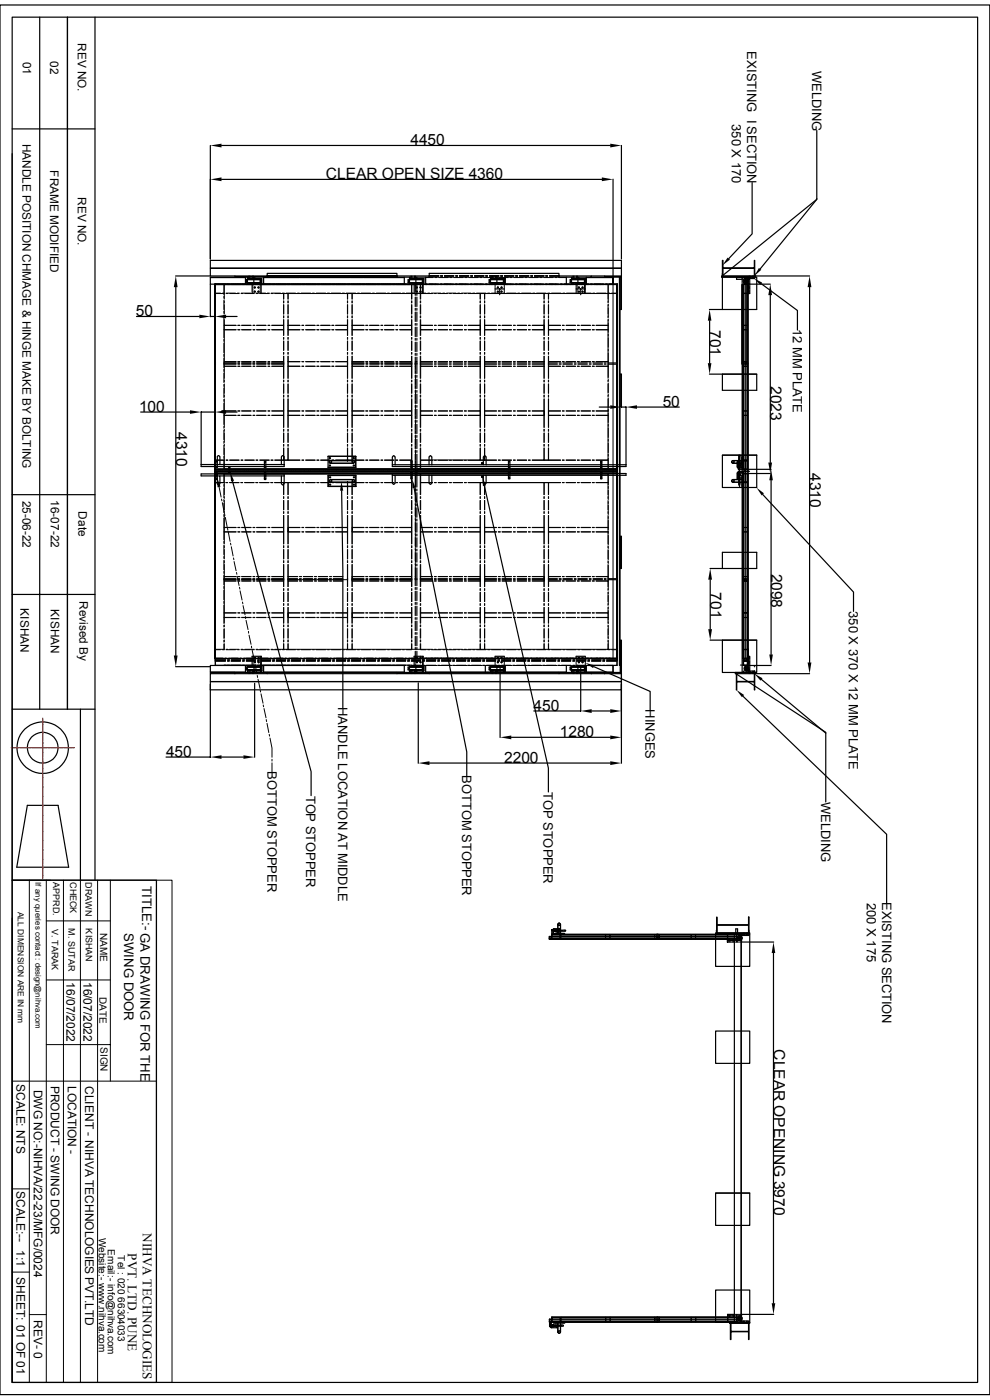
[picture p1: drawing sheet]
<svg xmlns="http://www.w3.org/2000/svg" width="210mm" height="297mm" viewBox="0 0 210 297" stroke-linecap="round" stroke-linejoin="round" font-family="sans-serif">
<defs><g id="words">
<g font-size="3.3">
<text x="87.1" y="30.8">4450</text>
<text x="69.1" y="38">CLEAR OPEN SIZE 4360</text>
<text x="28.8" y="67.1">50</text>
<text x="150.6" y="70" transform="rotate(90 150.6 70)">701</text>
<text x="163.4" y="82" transform="rotate(90 163.4 82)">2023</text>
<text x="29.5" y="87.4">100</text>
<text x="140.6" y="86.3">50</text>
<text x="37.3" y="91.7" transform="rotate(90 37.3 91.7)">4310</text>
<text x="171.8" y="100.4" transform="rotate(90 171.8 100.4)">4310</text>
<text x="150.7" y="125.7" transform="rotate(90 150.7 125.7)">701</text>
<text x="163.6" y="121.7" transform="rotate(90 163.6 121.7)">2098</text>
<text x="113.2" y="150.8">450</text>
<text x="35.2" y="160.6">450</text>
<text x="107" y="161.8">2200</text>
<text x="118.8" y="156.4">1280</text>
<text x="164.1" y="222.6" transform="rotate(90 164.1 222.6)">CLEAR OPENING 3970</text>
</g>
<g font-size="2.8">
<text x="158.5" y="10.9" transform="rotate(90 158.5 10.9)">EXISTING I SECTION</text>
<text x="172.3" y="15" transform="rotate(90 172.3 15)">WELDING</text>
<text x="155.3" y="26.3" transform="rotate(90 155.3 26.3)">350 X 170</text>
<text x="168.2" y="69.8" transform="rotate(90 168.2 69.8)">12 MM PLATE</text>
<text x="180.1" y="129.7" transform="rotate(90 180.1 129.7)">350 X 370 X 12 MM PLATE</text>
<text x="71.8" y="150" transform="rotate(90 71.8 150)">HANDLE LOCATION AT MIDDLE</text>
<text x="136.9" y="150.5" transform="rotate(90 136.9 150.5)">HINGES</text>
<text x="56.7" y="163.7" transform="rotate(90 56.7 163.7)">BOTTOM STOPPER</text>
<text x="98" y="164.5" transform="rotate(90 98 164.5)">BOTTOM STOPPER</text>
<text x="65" y="168.8" transform="rotate(90 65 168.8)">TOP STOPPER</text>
<text x="115.3" y="168" transform="rotate(90 115.3 168)">TOP STOPPER</text>
<text x="174.2" y="170.1" transform="rotate(90 174.2 170.1)">WELDING</text>
<text x="30.2" y="188" transform="rotate(90 30.2 188)">TITLE:- GA DRAWING FOR THE</text>
<text x="183.9" y="191.6" transform="rotate(90 183.9 191.6)">200 X 175</text>
<text x="187.1" y="191.4" transform="rotate(90 187.1 191.4)">EXISTING SECTION</text>
<text x="26.4" y="197.9" transform="rotate(90 26.4 197.9)">SWING DOOR</text>
<text x="30.3" y="261.6" transform="rotate(90 30.3 261.6)">NIHVA TECHNOLOGIES</text>
<text x="27.1" y="265.9" transform="rotate(90 27.1 265.9)">PVT. LTD. PUNE</text>
</g>
<g font-size="2.5">
<text x="16.5" y="9.2" transform="rotate(90 16.5 9.2)">REV NO.</text>
<text x="4.9" y="13.1" transform="rotate(90 4.9 13.1)">01</text>
<text x="10.7" y="13" transform="rotate(90 10.7 13)">02</text>
<text x="4.7" y="30.5" transform="rotate(90 4.7 30.5)">HANDLE POSITION CHMAGE &amp; HINGE MAKE BY BOLTING</text>
<text x="10.7" y="36.1" transform="rotate(90 10.7 36.1)">FRAME MODIFIED</text>
<text x="16.5" y="41.8" transform="rotate(90 16.5 41.8)">REV NO.</text>
<text x="4.8" y="106.2" transform="rotate(90 4.8 106.2)">25-06-22</text>
<text x="10.8" y="106.1" transform="rotate(90 10.8 106.1)">16-07-22</text>
<text x="16.6" y="108.5" transform="rotate(90 16.6 108.5)">Date</text>
<text x="4.4" y="129.1" transform="rotate(90 4.4 129.1)">KISHAN</text>
<text x="10.8" y="129.3" transform="rotate(90 10.8 129.3)">KISHAN</text>
<text x="16.9" y="127.5" transform="rotate(90 16.9 127.5)">Revised By</text>
<text x="14.1" y="208.4" transform="rotate(90 14.1 208.4)">16/07/2022</text>
<text x="17.7" y="208.3" transform="rotate(90 17.7 208.3)">16/07/2022</text>
<text x="3.5" y="230" transform="rotate(90 3.5 230)">SCALE: NTS</text>
<text x="7.2" y="231.2" transform="rotate(90 7.2 231.2)">DWG NO:-NIHVA/22-23/MFG/0024</text>
<text x="10.8" y="230.3" transform="rotate(90 10.8 230.3)">PRODUCT - SWING DOOR</text>
<text x="14.4" y="230.3" transform="rotate(90 14.4 230.3)">LOCATION -</text>
<text x="18" y="230.4" transform="rotate(90 18 230.4)">CLIENT - NIHVA TECHNOLOGIES PVT.LTD</text>
<text x="3.5" y="252.7" transform="rotate(90 3.5 252.7)">SCALE:--</text>
<text x="3.5" y="265.3" transform="rotate(90 3.5 265.3)">1:1</text>
<text x="3.5" y="271" transform="rotate(90 3.5 271)">SHEET: 01 OF 01</text>
<text x="7.2" y="280" transform="rotate(90 7.2 280)">REV- 0</text>
</g>
<g font-size="2.1">
<text x="21.3" y="197.9" transform="rotate(90 21.3 197.9)">NAME</text>
<text x="21.1" y="211.5" transform="rotate(90 21.1 211.5)">DATE</text>
<text x="21.3" y="222.1" transform="rotate(90 21.3 222.1)">SIGN</text>
<text x="21" y="262.6" transform="rotate(90 21 262.6)">Website:- www.nihva.com</text>
<text x="22.9" y="265" transform="rotate(90 22.9 265)">Email:- info@nihva.com</text>
<text x="25" y="266.3" transform="rotate(90 25 266.3)">Tel : 020 66304033</text>
</g>
<g font-size="1.9">
<text x="11.3" y="187.2" transform="rotate(90 11.3 187.2)">APPRD.</text>
<text x="14.9" y="187.1" transform="rotate(90 14.9 187.1)">CHECK</text>
<text x="18.1" y="187.2" transform="rotate(90 18.1 187.2)">DRAWN</text>
<text x="11" y="197.1" transform="rotate(90 11 197.1)">V. TARAK</text>
<text x="14.6" y="196.9" transform="rotate(90 14.6 196.9)">M. SUTAR</text>
<text x="18.2" y="197" transform="rotate(90 18.2 197)">KISHAN</text>
</g>
<text font-size="1.8" x="3.8" y="193.4" transform="rotate(90 3.8 193.4)">ALL DIMENSION ARE IN mm</text>
<text font-size="1.7" x="7.5" y="187.2" transform="rotate(90 7.5 187.2)">If any queries contact : design@nihva.com</text>
</g></defs>
<g fill="none" stroke="#000" stroke-width=".25">
<path d="M0 1.1h210v294.8h-210zM2.6 3.6h204.8v289.7h-204.8zM8.4 3.6v146.9M14.3 3.6v146.9M20.2 3.6v183M2.6 32.6v117.9h17.6M2.6 27.3h17.6M44.6 30.9v24M47 30.9h82.5M47 38.1h80.7M130 38v22.3h-5.6v-1.4M131.8 30.9v24"/>
<path d="M159.6 38.7v10.9l-5 5.3M173.3 27.7v14.6l-12.1 14.8M37.3 58.5h7.3M44.6 58.9v1.4h7.5v-1.4M49.8 58.5h6.9v.3h-6.9zM49.8 58.8l-5.2 .1 7.5-.1M49.8 58.5h-5.2v-3.3h87.2v3.3M52.3 59.9h.2zM52.5 58.8v.3h1.3v-.3M52.5 59.1v1.1h3v-1.1h-1.7M52.5 59.4h-.3v.5h.3M53.8 59.1v1.1l-.2 .1"/>
<path d="M54.1 58.8v.3h-.3M55.2 59.1v1.2M55.2 59.1v1.1M55.9 58.8v.1M55.9 58.9h7.5M56.7 58h27.5v.5h-27.5zM56.7 58.6h27.5M56.7 58.5h27.5M56.7 58.8h27.5M63.6 58.9h10.5M74.3 58.9h2.6M77.1 58.9h8.7"/>
<path d="M85.8 58.8v1.5h-29.9v-1.4M86.7 59.6h.1M86.7 59.6v.1zM86.9 58.8v.3h1.3v-.3M86.9 59.1v1.1h3M86.9 59.4h-.3v.5h.3M88.2 59.1h1.7M88.2 59.1v1.1l-.1 .1M88.4 58.8v.3h-.2M89.6 59.1v1.2M89.9 59.1v1.1M90.3 58.8v1.5"/>
<path d="M91.1 58.5v-.5h27.5v.8h9.7M91.1 58.5v.3h-6.9M91.1 58.5h-6.9v.3M103.9 59.4h.1zM104.1 58.8v1.4h3M104.1 59.4h-.3v.5h.3M105.4 58.8v.3h-1.3M105.4 59.1h1.4v1.2M105.4 59.1v1.1l-.2 .1M105.6 58.8v.3h-.2M107.1 59.1h-.3M107.1 59.1v1.1"/>
<path d="M107.2 58.8v1.5M118.6 58.5h6.8v.3M120.1 58.8v1.5M121.1 59.4h.1zM121.2 58.8v1.4h3M121.2 59.4h-.3v.5h.3M122.6 58.8v.3h-1.4M122.6 59.1h1.4v1.2M122.6 59.1v1.1l-.2 .1M122.8 58.8v.3h-.2M124.2 59.1v1.1M124.2 59.1h-.2"/>
<path d="M124.4 58.8h5.6M125.4 58.5h2.9M128.3 58.5h3.5v.3h-3.5zM131.4 58.8v39.8M131.5 58.8v39.8M131.6 58.8v6.9h.2v-6.9M153.1 58.5h7.2v.3h-7.2zM153.1 58.8h7.2M153.2 55.2h.2v1.7h6.6l.1-1.7v3.3l-.1-1.6h-6.6v1.6h-.2zM153.2 58.8v6.9h7.3v-6.9M153.2 58l.1 .5M157.1 58.9h-.8v.4h.8"/>
<path d="M157.4 58.8v83.9M158.5 59.3l.2 .2-.2 .5 .2-.2zM158.5 59.1h.2M158.7 58.8v.3h1.4v-.3M158.7 58.8v82.4M158.7 59.3h.3v3h-.3M160.1 58v.5M160.1 58.5h11.6M173.3 42.1v.2l-20.1 16.2M29 67.1h13.3M37.3 60.9v78.2M44.6 60.3v6.9"/>
<path d="M44.6 67.1h1M45.6 60.3l.1 17zM45.6 60.3h42.8l-42.7 .1M45.6 60.3l.1 .1M45.6 77h.1M45.7 60.4h.1M45.6 60.3v7.9M45.6 68.3v.2M45.6 68.6v1.6M45.6 70.3v.2M45.6 70.6v1.6M45.6 72.3v.2"/>
<path d="M45.6 72.6v1.6M45.6 74.3v.2M45.6 74.5v1.7M45.6 76.2v.3M45.6 76.5v47.4M45.7 77.3h.1M45.8 60.3h-.2v.2M47.5 77.3h2.6M47.5 77h2.6M48 67.1h2.3M50.5 77.3h.3M50.5 77h.3"/>
<path d="M51.3 77.3h2M51.3 77h2M53.6 77.3h.5M53.6 77h.5M54.4 77.3h2M54.4 77h2M56.8 77.3h.4M56.8 77h.4M57.6 77.3h2.6M57.6 77h2.6M73.7 77.3h.1M73.7 77h.1"/>
<path d="M74.7 77h2.5M74.7 77.3h2.5M77.6 77h.4M77.6 77.3h.4M78.4 77h2M78.4 77.3h2M80.8 77h.4M80.8 77.3h.4M81.6 77h2M81.6 77.3h2M84 77h.4M84 77.3h.4"/>
<path d="M84.8 77h2.6M84.8 77.3h2.6M88.1 60.3v1.5M88.1 75.8v1.5M88.1 77v2.2M88.1 62.2v.5M88.1 63v2M88.1 65.4v.4M88.1 66.2v2M88.1 68.6v.4M88.1 69.4v2M88.1 71.8v.4"/>
<path d="M88.1 72.6v2M88.1 75v.4M88.1 79.6v.5M88.4 60.4v1.4M88.4 79.6v.5M88.4 62.2v.5M88.4 63v2M88.4 65.4v.4M88.4 66.2v2M88.4 68.6v.4M88.4 69.4v2M88.4 71.8v.4"/>
<path d="M88.4 72.6v2M88.4 75v.4M88.4 75.8v3.4M89.2 77h2.5M89.2 77.3h2.5M92.2 77h.3M92.2 77.3h.3M92.9 77h2M92.9 77.3h2M95.3 77h.4M95.3 77.3h.4M96.1 77h2"/>
<path d="M96.1 77.3h2M98.5 77h.4M98.5 77.3h.4M99.3 77.3h2.6M99.3 77h2.6M102.8 77h2.5M102.8 77.3h2.5M105 61.3h2M105.7 77h.4M105.7 77.3h.4M106 61.3v1.2M106.5 77h2"/>
<path d="M106.5 77.3h2M108.9 77h.4M108.9 77.3h.4M109.7 77h2M109.7 77.3h2M112.1 77h.4M112.1 77.3h.4M112.9 77h2.5M112.9 77.3h2.5M116.3 77h1.9M116.3 77.3h1.9M118.6 77h.4"/>
<path d="M118.6 77.3h.4M119.4 77h2M119.4 77.3h2M121.8 77h.4M121.8 77.3h.4M122.2 61.3h2M122.6 77h2M122.6 77.3h2M123.2 61.3v1.2M125 77h.4M125 77.3h.4M125.8 77h2"/>
<path d="M125.8 77.3h2M128.2 77h.4M128.2 77.3h.4M129 77.3h1.9M130.9 60.4h.1M130.9 60.4v-.1zM130.9 60.4v16.9zM130.9 77h-1.9M130.9 60.3h.1M130.9 60.3v.2M130.9 60.6v1.9M130.9 62.6v1.6"/>
<path d="M130.9 64.3v.2M130.9 64.6v1.6M130.9 66.3v.2M130.9 66.6v1.6M130.9 68.3v.2M130.9 68.6v1.6M130.9 70.3v.2M130.9 70.6v1.6M130.9 72.3v.2M130.9 72.6v1.6M130.9 74.3v.2M130.9 74.5v1.7"/>
<path d="M130.9 76.2v.3M130.9 76.5v23.2M131.6 79.4h.2v6.8h-.2zM150.5 79.4h10v3.4h-7.3v-3.4h7.3M150.5 65.7h2.7M150.5 68v9M158.6 60.3h4.8M161.5 60.2l7.7 5.7v4.1M163.4 62.6v35.5M171.7 60.9v79.6M29.8 87.4h10.5M42.7 98.6h3.1"/>
<path d="M45.6 87.4h-2.9v11.6h3.1M45.6 99.6v.3zM45.6 99.9l.8 .1M45.7 100h.7M45.7 99.5l-.1 .1M45.7 99.9h42.7v.6M45.7 99.7v.2M45.8 97.8h.3v.2h-.3zM45.8 98v1.1h.3M46.1 98v1.3h-.3v-.2M46.1 99h10M46.4 100h1.1"/>
<path d="M46.6 96.9l-.2-.3-.2 .1-.1 1.1M46.7 96.9v1.7h-.6M46.7 98.6h9.4M47.5 100h1.6M48 87.4h2.3M49.2 100h.2M49.5 100h1.6M51.2 100h.2M51.5 100h1.6M53.2 100h.2M53.5 100h1.6M55.2 100h.2"/>
<path d="M55.5 100h1.6M56.1 98h.3v1.1h-.3zM56.1 98v-.2h.3v.2M56.1 99.1v.2h.3v-.2M56.4 98.6h3.9M57.2 100h.2M57.5 100h1.6M59.2 100h.2M59.5 100h1.6M59.7 96.9v1.7M59.7 96.9l.3-.3 .2 .3M60.3 96.9v2.1h-3.9"/>
<path d="M61.2 100h.2M61.5 100h1.6M63.2 100h1M64.3 100h.8M65.2 100h1M66.3 100h1.9M68.2 100h1.6M69.6 96.8v2.3zM69.6 96.8h5.9zM69.8 97.1h.3v.1l-.1 .1zM69.8 98.7h.3v.1l-.1 .1zM69.9 100h.2"/>
<path d="M70.1 97.7l-.3 .3 .3 .3h4.9l.2-.3-.2-.3M70.1 97.7h4.9M70.2 100h1.6M71.9 100h.2M72.2 100h1.6M73.9 100h.2M74.2 100h1.6M74.9 98.7h.3v.1l-.1 .1zM74.9 97.1h.3v.1l-.1 .1zM75.4 96.8v2.3h-5.8h5.8M75.5 96.8v2.3M75.9 100h.2"/>
<path d="M76.2 100h1.6M77.9 100h.2M78.2 100h1.6M79.9 100h.2M80.2 100h1.6M81.9 100h1.9M83.2 96.9v1.7h.6M83.2 98.6v.4h4M83.3 96.9l.2-.2 .3 .2v1.7M83.8 98.6h3.4M83.9 100h1M85 100h.8"/>
<path d="M85.9 100h1M87 100h43.9M87.2 98h.2v1.1h-.2zM87.2 99.1v.2h.2v-.2M87.2 98v-.2h.2v.2M87.4 99h20.5M87.4 98.6h15.1M88.1 96.4v2.2M88.1 99.7v.2M88.1 99.5l42.8 .1M88.1 99v.7h42.8l-85.2-.2v.2h42.7v-.7M88.1 80.4v2"/>
<path d="M88.1 82.8v.4M88.1 83.6v2M88.1 86v.4M88.1 86.8v2M88.1 89.2v.4M88.1 90v2M88.1 92.4v.4M88.1 93.2v2M88.1 95.6v.4M88.1 99.9l42.8 .1zM88.4 99.7v.2M88.4 80.4v2"/>
<path d="M88.4 82.8v.4M88.4 83.6v2M88.4 86v.4M88.4 86.8v2M88.4 89.2v.4M88.4 90v2M88.4 92.4v.4M88.4 93.2v2M88.4 95.6v.4M88.4 96.4v2.2M91 96.9v1.7M91.1 96.9l.2-.2 .3 .2v1.7"/>
<path d="M102.5 96.9v1.7h.6M102.6 96.9l.2-.2 .3 .2v1.7M103.1 98.6h4.8M107.9 97.8h.3v.2h-.3zM107.9 98v1.3h.3v-.2h-.3M108.2 98v1.1M108.2 99h19.2M108.2 98.6h19.2M127.1 86.4h2.4M127.4 98h.3v1.1h-.3zM127.4 98v-.2h.3v.2M127.4 99.1v.2h.3v-.2"/>
<path d="M127.7 98.6h5.1M130.9 99.7v.2M130.9 99.6v.3zM130.9 99.7v24.2M131.4 99v1.5M131.5 99v1.5M131.8 86.3h1v12.7h-5.1M135.1 86.4h9M153.2 96.6h7.3v6.8h-7.3zM153.2 96.6h7.3M155.4 97.7h1.4M155.4 97.7l-.2 .3 .1 .2 1.1 .1"/>
<path d="M156.6 97.8l-.2 .2v1.1l.2 .1M156.6 97.8h.7M156.7 100v.2M156.7 98.6v.3h.3M156.7 99.3v.3M156.7 97.7v-1.1h.2v1.1M156.8 96.9h.1v.9M156.8 99.6h.1M156.8 98.6l.2 .1v.2M156.8 98.6l-.1 .1M156.8 99.3v.3M156.8 100h.1"/>
<path d="M156.8 100v.2zM156.9 97.7h.4M156.9 98.6h.1M156.9 96.9v-.3h-.1v1.2M156.9 96.6v6.8M157.3 100h-.7v.2M157.3 99.3h-.7l.1 .3h.6M158.1 100h.9M158.1 97.6v4.8M158.7 99.6h4.9M2.6 104.9h17.6M45.7 100.5h.7"/>
<path d="M45.8 101.6h.3v.1h-.3zM45.8 101.6v-1.3h.3v1.3M45.8 100.5h-3.1v.5h3.1M46.1 101h.6v1.6M46.1 101.7l.1 1.1 .2 .1 .2-.3M46.1 100.5h10M46.4 100.5h1.1M46.7 101h9.4M47.5 100.5h1.6M49.2 100.5h.2M49.3 102.1l16.7 61.6v5.1M49.5 100.5h1.6"/>
<path d="M51.2 100.5h.2M51.5 100.5h1.6M53.2 100.5h.2M53.5 100.5h1.6M55.2 100.5h.2M55.5 100.5h1.6M56.1 100.5h.3v1.1h-.3zM56.1 100.5v-.2h.3v.2M56.1 101.6v.1h.3v-.1M56.4 100.5h3.9v2.1M56.4 101h3.3M57.2 100.5h.2"/>
<path d="M57.5 100.5h1.6M59.2 100.5h.2M59.5 100.5h1.6M59.7 102.6l.3 .3 .2-.3M60.3 101h-.6v1.6M61.2 100.5h.2M61.5 100.5h1.6M63.2 100.5h1M64.3 100.5h.8M65.2 100.5h1M66.3 100.5h1.9M68.2 100.5h1.6"/>
<path d="M69.6 100.8l5.9 .1zM69.6 100.8v2.4M69.6 103.2h5.9M69.6 100.9v2.3h5.9M69.9 101.2h.2v.1l-.1 .1zM69.9 102.7h.2v.2l-.1 .1zM69.9 100.5h.2M70.1 101.8l-.3 .2 .3 .3h4.9l.3-.3-.3-.2M70.1 101.7h4.9M70.2 100.5h1.6M71.9 100.5h.2M72.2 100.5h1.6"/>
<path d="M72.5 104.1l.2 16.9v29.2M73.9 100.5h.2M74.2 100.5h1.6M75 102.7h.2v.2l-.1 .1zM75 101.2h.2v.1l-.1 .1zM75.5 100.8v2.4M75.5 100.9v2.3M75.9 100.5h.2M76.2 100.5h1.6M77.9 100.5h.2M78.2 100.5h1.6M79.9 100.5h.2"/>
<path d="M80.2 100.5h1.6M81.9 100.5h50.9v.3h-5.1M83.2 102.5v-1.7h.6v1.7l-.3 .2-.2-.2M83.2 100.5v.3M83.8 100.8h3.4M87.2 101.4h.2v.2h-.2zM87.2 100.3h.2M87.4 100.3v-.1h-.2v1.2M87.4 100.3v1.1M87.4 100.8h15.1M87.8 103.5l11.2 56v5.1M88.1 100v.5"/>
<path d="M88.1 100.8v2.5M88.1 103.8v.3M88.1 104.6v2M88.1 106.9v.4M88.1 107.7v2M88.1 110.1v.4M88.1 110.9v2M88.1 113.3v.4M88.1 114.1v2M88.1 116.5v.4M88.1 117.3v2M88.1 119.7v.4"/>
<path d="M88.4 100.8v2.5M88.4 103.8v.3M88.4 104.5v2M88.4 106.9v.4M88.4 107.7v2M88.4 110.1v.4M88.4 110.9v2M88.4 113.3v.4M88.4 114.1v2M88.4 116.5v.4M88.4 117.3v2M88.4 119.7v.4"/>
<path d="M91 100.8v1.7M91.6 100.8v1.7l-.3 .2-.2-.2M102.5 100.8h.6v1.7l-.3 .2-.2-.2M102.5 100.8v1.7M102.7 103l13.6 59.9v5.1M103.1 100.8h4.8M107.9 100.3h.3v1.1h-.3zM107.9 101.4v.2h.3v-.2M107.9 100.3v-.1h.3v.1M108.2 100.8h19.2M127.4 100.2h.3v.1h-.3zM127.4 101.4h.3v.2h-.3z"/>
<path d="M127.4 100.3v1.1M127.7 100.3v1.1M130.9 100.8v22.2h-1.9M131.4 100.8v40.4M131.5 100.8v40.4M131.6 113.7h.2v6.9h-.2zM153.2 117.2h7.3v3.4h-7.3zM155.4 101.7h1.4M155.4 101.8l-.2 .2 .2 .3h1.4M156.4 101.5l.1 .2M156.6 100.2l-.2 .1 .1 1.3h.8M156.6 100.2h.7"/>
<path d="M156.6 100.7v.1M156.7 102.3v.6h.2v-.6M156.7 101.6v.1M156.8 102.5h.1v.3h-.1zM156.8 101.6v.9M156.9 101.7h.4M156.9 102.3h.4M156.9 100.8l-.1 .1M156.9 101.6v.1M157 100.6v.1M158.7 100.5h4.7M161.8 104.9l19.3 20.7v4.1"/>
<path d="M163.6 101.9v37M2.6 126.1h17.6M45.6 122.8v16.9zM45.6 139.7h.1M45.6 123h.1M45.6 124v1M45.6 125.1v.8M45.6 125.9v1.1M45.6 127v1.9M45.6 129v1.6M45.6 130.7v.2M45.6 131v1.6"/>
<path d="M45.6 132.7v.2M45.6 133v1.6M45.6 134.7v.2M45.6 135v1.6M45.6 136.7v.2M45.6 137v1.6M45.6 138.7v.2M45.6 139v.7M45.7 122.8h.1M47.5 123h2.6M47.5 122.8h2.6M50.5 123h.3"/>
<path d="M50.5 122.8h.3M51.3 123h2M51.3 122.8h2M53.5 139.2h2M53.6 123h.5M53.6 122.8h.5M54.4 123h2M54.4 122.8h2M56.8 122.8h.4M56.8 123h.4M57.6 123h2.6M57.6 122.8h2.6"/>
<path d="M61.1 122.8h2M61.1 123h2M63.5 123h.4M63.5 122.8h.4M64.3 123h2M64.3 122.8h2M66.7 123h.4M66.7 122.8h.4M67.5 123h2M67.5 122.8h2M69.9 123h.4M69.9 122.8h.4"/>
<path d="M70.7 122.8h2M70.7 123h2M73.7 123h.1M73.7 122.8h.1M74.7 122.8h2.5M74.7 123h2.5M77.6 122.8h.4M77.6 123h.4M78.4 122.8h2M78.4 123h2M80.8 122.8h.4M80.8 123h.4"/>
<path d="M81.6 122.8h2M81.6 123h2M84 122.8h.4M84 123h.4M84.8 122.8h2.6M84.8 123h2.6M87.8 139.2h2M88.1 138.2v1.5M88.1 124.6v.5M88.1 125.4v2M88.1 127.8v.4M88.1 128.6v2"/>
<path d="M88.1 131v.4M88.1 131.8v2M88.1 134.2v.4M88.1 135v2M88.1 137.4v.4M88.1 120.5v2.5M88.1 122.8v1.4M88.4 124.6v.5M88.4 125.4v2M88.4 127.8v.4M88.4 128.6v2M88.4 131v.4"/>
<path d="M88.4 131.8v2M88.4 134.2v.4M88.4 135v2M88.4 137.4v.4M88.4 138.2v1.5M88.4 120.5v3.7M89.2 122.8h2.5M89.2 123h2.5M92.2 122.8h.3M92.2 123h.3M92.9 122.8h2M92.9 123h2"/>
<path d="M95.3 122.8h.4M95.3 123h.4M96.1 122.8h2M96.1 123h2M98.5 122.8h.4M98.5 123h.4M99.3 123h2.6M99.3 122.8h2.6M102.8 122.8h2.5M102.8 123h2.5M105 139.2h2M105.7 122.8h.4"/>
<path d="M105.7 123h.4M106.5 122.8h2M106.5 123h2M108.9 122.8h.4M108.9 123h.4M109.7 122.8h2M109.7 123h2M112.1 122.8h.4M112.1 123h.4M112.9 122.8h2.5M112.9 123h2.5M116.3 122.8h1.9"/>
<path d="M116.3 123h1.9M118.6 122.8h.4M118.6 123h.4M119.4 122.8h2M119.4 123h2M121.8 122.8h.4M121.8 123h.4M122.2 139.2h2M122.6 122.8h2M122.6 123h2M125 122.8h.4M125 123h.4"/>
<path d="M125.8 122.8h2M125.8 123h2M128.2 122.8h.4M128.2 123h.4M129 122.8h1.9M130.9 122.8v16.9M130.9 139.7h.1M130.9 124v1M130.9 125.1v.8M130.9 125.9v1.1M130.9 127v1.9M130.9 129v1.6"/>
<path d="M130.9 130.7v.2M130.9 131v1.6M130.9 132.7v.2M130.9 133v1.6M130.9 134.7v.2M130.9 135v1.6M130.9 136.7v.2M130.9 137v1.6M130.9 138.7v.2M130.9 139v.7M150.6 135.8h9.9M150.6 120.6h2.6"/>
<path d="M150.7 123v10.5M153.2 135.8h7.3v6.9h-7.3zM157.6 139.7h1v.5h-1zM157.7 139.8h.8v.3h-.8zM158.7 139.2h.3v3h-.3l.1-.3-.1-.5M2.6 150.5v36.2M17.1 150.5v36.2M37.3 141.4h7.3M44.6 146.3h87.2M49.8 142.7l-5.2-.1 7.5 .1M49.8 142.9h-5.2v17.8M52.1 142.6v-1.4h-7.5v1.4"/>
<path d="M52.4 141.9h.1M52.4 141.8h.1M52.5 142.7v-.3h1.4v.3M52.5 141.5h-.3v.6h.3M53.9 142.4h.2v.3M53.9 141.2v1.2M53.9 142.4h1.6M54 144.9v15.8M55.2 141.2l.1 1.2M55.2 142.3l.1 .1M55.3 141.3h-.1M55.5 141.3v1.1"/>
<path d="M55.5 141.3h-3v1.1M55.5 141.3h.1M55.5 142.3v.1M55.9 142.7h29.9M55.9 142.6v-1.4h29.9v1.4M56.7 142.9h27.5M56.7 142.7v.2h-6.9M56.7 142.7h-6.9v.2M56.7 142.7h27.5M84.2 142.7h6.9v.2h-6.9zM86.7 141.8v.1zM86.9 142.7v-.3h1.3v.3"/>
<path d="M86.9 141.5h-.3v.6h.3M87.8 141.2h2M88.1 141.1v.1M88.2 141.2v1.2M88.2 142.4h.2v.3M88.4 141.1v.1M88.7 144.9v17M89.6 141.2v1.2v-1.1M89.6 141.3h-2.7v1.1M89.9 141.3h-.3M89.9 141.3v1.1M89.9 141.3h.1"/>
<path d="M89.9 142.4h-1.7M89.9 142.3v.1M90.3 141.2v1.4M91.1 142.7h27.5M91.1 142.9h27.5M103 141.2v1.5M103.9 141.5h.1zM104.1 142.7v-.3h1.3v.3M104.1 141.5h-.3v.6h.3M105.4 142.4h.2v.3M105.4 142.4h1.4M105.4 141.2v1.2"/>
<path d="M106.1 141.4v15.1M106.8 142.3l.3 .1M106.8 141.2v1.2M107.1 141.3v1.1M107.1 141.3h-3v1.1M107.2 141.2v1.5M108.5 156.4h21M113.2 150.8h10M118.6 142.7h6.8v.2M118.6 142.7v.2h6.8M120.1 142.6l-29.8 .1M120.1 141.2v1.5"/>
<path d="M121.1 141.5h.1zM121.2 142.7v-.3h1.4v.3M121.2 141.5h-.3v.6h.3M122.6 142.4h.2v.3M122.6 141.2v1.2M122.6 142.4h1.4M123.2 141.4v9.5M124 141.2v1.2M124 142.3l.2 .1M124.2 141.3v1.1M124.2 141.3h-3v1.1M124.4 142.6v-1.4h5.6v1.4l-5.6 .1"/>
<path d="M125.4 142.7h2.9M125.4 142.9h2.9M125.5 150.8h4M126 141.4l11.9 5.3v4M130 141.2v1.5M131.6 142.7v-6.9h.2v6.9M131.8 142.7v.2h-3.5M131.8 142.7h-3.5v.2M131.8 142.9v19M156 142.7h4.3v.2h-4.3zM156.2 143l19 12.4v.1M157.6 147.7l30.5 29.3v14.6"/>
<path d="M157.6 140.2h1v1h-1zM157.7 140.3h.8v.8h-.8zM158.4 142.4h1.7v.3M158.5 140.9h.3M158.6 141.2h5M158.7 141.4a.45 .45 0 0 1 0 .8M158.8 142.4v.3M160 142.9v1.7h-3.7l-.1-1.7v3.4l.1-1.6h3.7l.1 1.6v-3.4M160 141.4h.1M160.1 142.9h11.6M161.5 144.1l13.7 11.4v14.6M5.8 170.9h6.5l2.3 13.1h-11z"/>
<path d="M35.2 160.6h9.4M47 160.6h4.6M91.1 161.9h38.4M2.6 186.7h30.6v106.6h-30.6zM2.6 194.8v98.5M116.5 198.7h.1M116.5 199.2h.1M116.5 198.8v.4M116.6 198.7v.5h23M116.6 199.2h23M116.6 198.7l-.1 .1M116.6 198.7h23"/>
<path d="M116.6 198.8h-.1M117 198.6h.1M117.1 197.4h.2zM117.1 198.3v.5h22.5M117.1 197.3h.2M117.1 198.3l-.1 .3M117.1 198.2v.1M117.1 197.4h.1M117.1 198.2l22.5 .1M117.3 197.2h-.2v1h22.5v1M117.3 197.2v1M117.3 197.2l.2-.2h1.1l.1 .2"/>
<path d="M117.8 197.2l-.2 .2 .2 .3M117.8 197.3l.2 .1M118 197.5h.1M118 197.4h.1M118 197.5l-.2 .1M118 197.4v.1M118.3 196.1v.9M118.4 196.1l.2-.3 .3 .3M118.8 197.2v1M118.8 197.5h.9M118.8 197.4h.9M118.9 197.4h1.1v.1h-1.1"/>
<path d="M118.9 196.1v1.3M118.9 197.5v.5M119.7 197.4l.3 .1zM119.8 198h-1h1v.2M151.8 197.9h7.2v.3h-7.2zM151.8 198.2h7.2v6.8h-7.2zM152 197.4v.5M152 197.4h.1M152 194.6l.1 1.6h6.7l.1-1.6v3.3l-.1-1.6h-6.7l-.1 1.6zM154.3 199.2v.3h1.5M154.3 199.5v.4h1.5M155.8 198.2h-16.5v.6h16.5"/>
<path d="M155.8 198.7h-16.5v.5h16.5M155.8 198.2v82.3M156.1 197.9v-.8h.4v.8M157.3 199.5v.4M157.3 199.9h6.8M157.3 198.6l.1 .3-.1 .5 .1-.3zM157.3 198.2v82.3M157.3 198.5h.1M157.4 198.2v.3h1.5v-.3M158.8 197.9h.1M151.8 218.7h7.2v6.9h-7.2zM164.1 202.2v74.3"/>
<path d="M151.8 253.1h7.2v6.9h-7.2zM151.8 253.1h7.2M116.5 280l.1 .4zM116.6 279.9h.1M116.6 279.9h23v.5M116.6 279.9v1.5M117 279.8v.1M117.1 279.4l22.5 .1zM117.1 279.5v.5h22.5v-.5M117.1 279.5v.3M151.8 273.7h7.2v6.8h-7.2zM155.8 278.8h-1.5v.3"/>
<path d="M155.8 279.1h-1.5v.3M155.8 279.4h-16.4v.6h16.4M155.8 279.9h-16.4v.6h16.4M157.3 278.8h6.8M157.3 279.3a.51 .51 0 0 1 0 .8l.1-.3zM157.3 278.8v.3M116.6 281.2h.2M116.6 281.4h.2zM116.6 280.4l23 .1zM116.7 280.5l.1 1.1 1.4 .1 .1-.2M117.2 281.4h.1M117.3 281.1h.1"/>
<path d="M117.5 281.2v.1M118.2 281.2h1.2v.1h-.3M118.2 280.6h1.6M118.2 281.1h.1M118.2 281.3h.1M118.3 280.7v.5M118.3 281.3v1.3M118.4 282.6l.2 .3 .3-.3M118.9 281.1h.6v.2h-.6M118.9 280.7v.5M118.9 281.3v1.3M119.1 281.2v.1h-.9"/>
<path d="M119.8 280.5h.1M119.8 280.6v-.1h-1.6v1l-.2 .1M119.8 280.6l-1.6 .1M154.8 280.5h4.2v.3h-4.2zM154.9 280.8h.2v1.6h3.7l.1-1.6v3.4l-.1-1.7h-3.7v1.7h-.2zM157.3 280.2h.3M157.6 280.5v-.3h1.3v.3"/>
<circle cx="48.6" cy="99.4" r=".17"/>
<circle cx="102.3" cy="98.3" r=".17"/>
<circle cx="156.8" cy="98.8" r=".22"/>
<circle cx="156.8" cy="98.8" r=".17"/>
<circle cx="48.6" cy="100.2" r=".17"/>
<circle cx="102.3" cy="101.1" r=".17"/>
<circle cx="156.8" cy="100.6" r=".22"/>
<circle cx="156.8" cy="100.6" r=".17"/>
<circle cx="9.1" cy="158.6" r="5.5"/>
<circle cx="9.1" cy="158.6" r="3.3"/>
<circle cx="117.8" cy="197.4" r=".22"/>
<circle cx="117.8" cy="197.4" r=".17"/>
<circle cx="117.2" cy="281.3" r=".22"/>
<circle cx="117.2" cy="281.3" r=".17"/>
</g>
<g fill="none" stroke="#000" stroke-width=".21">
<path d="M44.6 56.9h87.2M52.4 59.4l-.1 .5M52.5 59.4v.5M52.5 59.9h2.7M52.5 59.4h2.7M52.5 60h2.7M52.8 58.5l-.1 .6M53 58.5v.6M53.5 58.8v.3M53.6 58.5v.3M53.8 58.5v.6M55.2 59.3h-2.7"/>
<path d="M56.7 58.5h27.5M56.7 58.5h.1M63.4 58.9h.2M74.1 58.9h.2M76.9 58.9h.2M84.2 58.5h.1M86.7 59.6v.1M86.7 59.6l.1 .1M86.8 59.6v.1M86.9 59.9h2.7M86.9 59.4h2.7M86.9 60h2.7"/>
<path d="M87.1 58.8v.3M87.2 58.5v.3M87.4 58.5v.6M87.9 58.5v.6M88.1 58.5v.3M88.2 58.8v.3M89.6 59.3h-2.7M90.3 58.9h1.6M91.1 58.5h2M91.1 58.6h2M91.1 58.8h2M92.3 58.9h.4"/>
<path d="M93.1 58.9h2M93.5 58.5h.4M93.5 58.6h.4M93.5 58.8h.4M94.3 58.5h2M94.3 58.6h2M94.3 58.8h2M95.5 58.9h.3M96.3 58.9h2M96.7 58.6h.4M96.7 58.8h.4M96.7 58.5h.4"/>
<path d="M97.5 58.5h1.9M97.5 58.6h1.9M97.5 58.8h1.9M98.6 58.9h.5M99.4 58.9h2M99.9 58.5h.3M99.9 58.6h.3M99.9 58.8h.3M100.7 58.5h2M100.7 58.6h2M100.7 58.8h2M101.9 58.9h.3"/>
<path d="M102.6 58.9h2M103 58.5h.4M103 58.6h.4M103 58.8h.4M103.8 58.5h2M103.8 58.6h2M103.8 58.8h2M103.9 59.4v.5M104 59.4v.5h-.1h2.9M104.1 59.3h2.7M104.1 59.4h2.7M104.1 60h2.7"/>
<path d="M104.3 58.8v.3M104.4 58.5v.3M104.6 58.5v.6M105 58.9h.4M105.1 58.5v.6M105.3 58.5v.3M105.4 58.8v.3M105.8 58.9h2M106.2 58.5h.4M106.2 58.6h.4M106.2 58.8h.4M107 58.5h2"/>
<path d="M107 58.6h2M107 58.8h2M108.2 58.9h.4M109 58.9h2M109.4 58.5h.4M109.4 58.6h.4M109.4 58.8h.4M110.2 58.5h2M110.2 58.6h2M110.2 58.8h2M111.4 58.9h.4M112.2 58.9h2"/>
<path d="M112.6 58.6h.4M112.6 58.8h.4M112.6 58.5h.4M113.4 58.5h2M113.4 58.6h2M113.4 58.8h2M114.6 58.9h.4M115.4 58.9h1.9M115.8 58.6h.4M115.8 58.8h.4M115.8 58.5h.4M116.6 58.6h2"/>
<path d="M116.6 58.8h2M116.6 58.5h2M117.8 58.9h.4M118.5 58.9h1.6M121.1 59.4v.5M121.1 59.9h.1M121.2 59.9h2.8M121.2 59.4v.5M121.2 59.4h2.8M121.2 60h2.8M121.5 58.8v.3M121.5 58.5v.3"/>
<path d="M121.8 58.5v.6M122.3 58.5v.6M122.5 58.5v.3M122.6 58.8v.3M124 59.3h-2.8M153.2 58.5h.1M153.2 58.5l6.9 .1M153.2 58.5l.1 .1M157.4 58.9v.4h-.3M157.8 58.8v.3h.7M157.9 59.7h.6M157.9 59.6h.6"/>
<path d="M158.1 59.4l.1 .5M158.2 59.4l-.1 .5M158.2 59.4l.1 .5M158.3 59.4l-.1 .5M158.5 59.3a.53 .53 0 0 0-.7 0 .53 .53 0 0 0 0 .7 .53 .53 0 0 0 .7 0M158.5 59.2a.55 .55 0 0 0-.7 .1 .55 .55 0 0 0 0 .7 .55 .55 0 0 0 .7 .1M158.6 58.9h-1.5M158.6 58.8v82.4M158.9 58.5v.6M159.1 58.5l.1 .6M159.6 58.8v.3M159.6 58.5v.3"/>
<path d="M159.9 58.5v.6M160.1 58.5v.1M45.6 77h.1M45.7 60.3v39.3M45.7 77v22.5h42.7M45.7 60.4h2.2M45.7 62.3h1.8M45.7 62.2h1.1M47.5 77h2.6M47.5 60.3v2.2M47.5 62.9v.3M47.5 63.7v2"/>
<path d="M47.5 66v.5M47.5 72v.4M47.5 72.8v2M47.5 75.2v.4M47.5 76v2M47.5 78.4v.4M47.5 79.2v2M47.5 66.8v4.8M47.6 67.8v1.2h2.5M47.6 76.7h2.5M47.6 76.8h2.5M47.6 69.9h2.5"/>
<path d="M47.6 62.3v1.2M47.6 63.8v.5M47.6 64.6v2M47.6 67v.4M47.6 70v7.7h2.5M48 62.2h2M48 62.3h.3M48.3 60.4h.3M48.7 62.3h2M49.1 60.4h2M50.1 77.7h-2.5v2.6M50.1 69h-2.5v.9"/>
<path d="M50.4 62.2h.4M50.5 77h.3M50.5 76.8h.4M50.5 69.9l.4 .1M50.5 77.7h.4M50.5 76.7h.4M50.5 69h.4M51.1 62.3h.4M51.2 62.2h2M51.3 77h2M51.3 76.8h2M51.3 69.9l2 .1"/>
<path d="M51.3 77.7h2M51.3 76.7h2M51.3 69h2M51.4 60.4h.5M51.9 62.3h2M52.2 60.4h2M53.5 60.3v2M53.6 62.2h.3M53.6 77h.5M53.6 60.3v2M53.7 76.8h.4M53.7 69.9l.4 .1"/>
<path d="M53.7 77.7h.4M53.7 76.7h.4M53.7 69h.4M54.3 62.3h.4M54.4 62.2h1.9M54.4 77h2M54.4 76.8h2M54.4 69.9l2 .1M54.4 77.7h2M54.4 76.7h2M54.4 69h2M54.6 60.4h.4"/>
<path d="M55.1 62.3h2M55.2 60.3v2M55.4 60.4h2M55.4 60.3v2M56.7 62.2h.5M56.8 77h.4M56.9 76.8h.3M56.9 69.9l.3 .1M56.9 77.7h.3M56.9 76.7h.3M56.9 69h.3M57.5 62.3h.4"/>
<path d="M57.5 62.2h2M57.6 77h2.6M57.7 69h2.5v2.2M57.7 69.9h2.5M57.7 76.8h2.5M57.7 77.7h2.5M57.7 76.7h2.5M57.8 60.4h.4M58.3 62.3h1.9v1.2M58.6 60.4h2M59.9 62.2h.4M60.2 67.8v1.2h-2.5"/>
<path d="M60.2 63.8v.5M60.2 64.6v2M60.2 67v.4M60.2 71.6v.4M60.2 72.3v2M60.2 74.8v.3M60.2 75.6v4.7M60.2 67.8v3.4M60.2 63.5v-1.2h.9v1.2M60.7 62.2h2M61 60.4h.4M61.1 63.8v.5"/>
<path d="M61.1 64.6v2M61.1 67v.4M61.1 67.8v3.4M61.1 71.6v.4M61.1 72.3v2M61.1 74.8v.3M61.1 75.6v4.7M61.1 63.5v-1.2h26.2v1.2M61.1 67.8v1.2h2.5M61.1 75.6v1.1h2.5M61.8 60.4h2M63.1 62.2h.4"/>
<path d="M63.6 76.8h-2.5v.9h2.5M63.6 77.7h-2.5v2.6M63.6 69h-2.5v.9h2.5l-2.5 .1v1.2M63.9 62.2h2M64.1 69.9l.3 .1M64.1 77.7h.3M64.1 76.7h.3M64.1 76.8h.3M64.1 69h.3M64.2 60.4h.4M64.9 69.9l1.9 .1M64.9 69h1.9"/>
<path d="M64.9 77.7h1.9M64.9 76.7h1.9M64.9 76.8h1.9M65 60.4h2M66.3 62.2h.4M67.1 62.2h2M67.2 69.9l.4 .1M67.2 77.7h.4M67.2 76.7h.4M67.2 76.8h.4M67.2 69h.4M67.4 60.4h.4"/>
<path d="M68 69.9l2 .1M68 77.7h2M68 76.7h2M68 76.8h2M68 69h2M68.2 60.4h1.9M69.5 62.2h.4M70.3 62.2h2M70.4 69.9l.4 .1M70.4 77.7h.4M70.4 76.7h.4M70.4 76.8h.4"/>
<path d="M70.4 69h.4M70.6 60.4h.4M71.2 69h2.5v2.2M71.2 69.9h2.5M71.2 77.7h2.5M71.2 76.7h2.5M71.2 76.8h2.5M71.3 60.4h2M72.6 62.2h.5M73.4 62.2h2M73.7 67.8v1.2h-2.5M73.7 77h.1"/>
<path d="M73.7 62.3v1.2M73.7 63.8v.5M73.7 64.6v2M73.7 67v.4M73.7 71.6v.4M73.7 72.3v2M73.7 74.8v.3M73.7 75.6v4.7M73.7 60.4h.4M73.7 67.8v3.4M74.5 60.4h2M74.7 62.3v1.2"/>
<path d="M74.7 63.8v.5M74.7 64.6v2M74.7 67v.4M74.7 67.8v3.4M74.7 71.6v.4M74.7 72.3v2M74.7 74.8v.3M74.7 75.6v4.7M74.7 77h2.5M74.7 75.6v1.1h2.5M74.7 67.8v1.2h2.5M75.9 62.2h.3"/>
<path d="M76.6 62.2h2M76.9 60.4h.4M77.2 69h-2.5v.9h2.5l-2.5 .1v1.2M77.2 76.8h-2.5v.9h2.5M77.2 77.7h-2.5v2.6M77.6 69h.4M77.6 77.7h.4M77.6 76.7h.4M77.6 76.8h.4M77.6 77h.4M77.7 60.4h2M78 69.9l-.4 .1"/>
<path d="M78.4 69h2M78.4 77.7h2M78.4 76.7h2M78.4 76.8h2M78.4 77h2M79 62.2h.4M79.8 62.2h2M80.1 60.4h.4M80.4 69.9l-2 .1M80.8 69h.4M80.8 77h.4M80.8 77.7h.4"/>
<path d="M80.8 76.7h.4M80.8 76.8h.4M80.9 60.4h2M81.2 69.9l-.4 .1M81.6 69h2M81.6 77.7h2M81.6 76.7h2M81.6 76.8h2M81.6 77h2M82.2 62.2h.4M83 62.2h2M83.3 60.4h.4"/>
<path d="M83.6 69.9l-2 .1M84 69h.4M84 77h.4M84 77.7h.4M84 76.7h.4M84 76.8h.4M84.1 60.4h2M84.4 69.9l-.4 .1M84.8 77.7h2.5M84.8 76.7h2.5M84.8 76.8h2.5M84.8 77h2.6"/>
<path d="M84.8 69h2.5M84.8 69.9h2.5M85.4 62.2h.4M86.5 60.4h.4M87.3 60.4h43.6M87.3 60.4v1.8h-1.1M87.3 63.8v.5M87.3 64.6v2M87.3 67v.4M87.3 71.6v.4M87.3 72.3v2M87.3 74.8v.3"/>
<path d="M87.3 60.4h-39.7v1.8h-.4M87.3 67.8v3.4M87.3 75.6v4.7M87.4 60.4h1.8v1.8h-1.8zM87.4 67.8v3.4M87.4 75.6v4.7M87.4 63.8v.5M87.4 64.6v2M87.4 67v.4M87.4 71.6v.4M87.4 72.3v2M87.4 74.8v.3"/>
<path d="M87.8 60.3v2M88.1 60.3v2M88.1 76.8h.3M88.1 77h.1M88.1 77.7h.1M88.1 76.7h.3M88.1 77v1.3M88.1 78.7v.4M88.1 79.5v2M88.4 60.4h-42.7v16.9M89.2 71.6v.4M89.2 72.3v2"/>
<path d="M89.2 74.8v.3M89.2 67.8v3.4M89.2 75.6v4.7M89.2 62.3v1.2M89.2 63.8v.5M89.2 64.6v2M89.2 67v.4M89.2 67.8v1.2h2.6M89.2 60.4v1.8h1.1M89.2 62.3h-1.8v1.2M89.2 75.6v1.1h2.6M89.6 60.3v2"/>
<path d="M89.8 60.3v2M90 60.3h-44.4v39.3M90.8 62.2h.3M91.5 62.2h2M91.8 69h-2.6v.9h2.6l-2.6 .1v1.2M91.8 77.7h-2.6v2.6M91.8 62.3h-2.6v1.2M91.8 76.8h-2.6v.9h2.6M92.2 69h.3M92.2 69.9l.3 .1M92.2 77.7h.3M92.2 62.3h.3"/>
<path d="M92.2 76.7h.3M92.2 76.8h.3M93 69h2M93 69.9l2 .1M93 77.7h2M93 62.3h2M93 76.7h2M93 76.8h2M93.9 62.2h.4M94.7 62.2h2M95.3 69h.5M95.3 69.9l.5 .1"/>
<path d="M95.3 77.7h.5M95.3 62.3h.5M95.3 76.7h.5M95.3 76.8h.5M96.1 69h2M96.1 69.9l2 .1M96.1 77.7h2M96.1 62.3h2M96.1 76.7h2M96.1 76.8h2M97.1 62.2h.4M97.9 62.2h2"/>
<path d="M98.5 69h.4M98.5 69.9l.4 .1M98.5 77.7h.4M98.5 62.3h.4M98.5 76.7h.4M98.5 76.8h.4M99.3 69h2.6v-1.2v3.4M99.3 69.9h2.6M99.3 69h2.6M99.3 77.7h2.6M99.3 62.3h2.6M99.3 76.7h2.6"/>
<path d="M99.3 76.8h2.6M100.3 62.2h.4M101.1 62.2h2M101.9 62.3v1.2M101.9 71.6v.4M101.9 72.3v2M101.9 74.8v.3M101.9 75.6v4.7M101.9 62.3h.9v1.2M101.9 63.8v.5M101.9 64.6v2M101.9 67v.4"/>
<path d="M102.8 63.8v.5M102.8 64.6v2M102.8 67v.4M102.8 67.8v3.4M102.8 71.6v.4M102.8 72.3v2M102.8 74.8v.3M102.8 75.6v4.7M102.8 67.8v1.2h2.5M102.8 69.9l2.5 .1M102.8 70v1.2M102.8 77.7h2.5"/>
<path d="M102.8 76.7h2.5M102.8 76.8h2.5M103.5 62.2h.4M104.3 62.2h2M105 60.3v2M105.3 69h-2.5v.9M105.7 69h.4M105.7 77.7h.4M105.7 76.7h.4M105.7 76.8h.4M105.7 69.9l.4 .1M106.5 69h2"/>
<path d="M106.5 77.7h2M106.5 76.7h2M106.5 76.8h2M106.5 69.9l2 .1M106.7 62.2h.4M107 60.3v2M107.5 62.2h2M108.9 69h.4M108.9 77.7h.4M108.9 76.7h.4M108.9 76.8h.4M108.9 69.9l.4 .1"/>
<path d="M109.7 69h2M109.7 77.7h2M109.7 76.7h2M109.7 76.8h2M109.7 69.9l2 .1M109.9 62.2h.3M110.7 62.2h1.9M112.1 69h.4M112.1 77.7h.4M112.1 76.7h.4M112.1 76.8h.4M112.1 69.9l.4 .1"/>
<path d="M112.9 77.7h2.5M112.9 76.7h2.5M112.9 76.8h2.5M112.9 69h2.5v2.2M112.9 69.9h2.5M113 62.2h.5M113.8 62.2h2M115.4 71.6v.4M115.4 72.3v2M115.4 74.8v.3M115.4 75.6v4.7M115.4 67.8v1.2h-2.5"/>
<path d="M115.4 62.3v1.2M115.4 63.8v.5M115.4 64.6v2M115.4 67v.4M115.4 67.8v3.4M116.2 62.2h.4M116.3 62.3v1.2M116.3 63.8l.1 .5M116.3 64.6l.1 2M116.3 67l.1 .4M116.3 67.8v3.4M116.3 71.6v.4"/>
<path d="M116.3 72.3v2M116.3 74.8v.3M116.3 75.6v4.7M116.4 77.7h2.5M116.4 76.7h2.5M116.4 76.8h2.5M116.4 69h2.5M117 62.2h2M118.9 69h-2.5v.9h2.5l-2.5 .1M119.3 77.7h.4M119.3 76.7h.4M119.3 76.8h.4"/>
<path d="M119.3 69h.4M119.4 62.2h.4M119.7 69.9l-.4 .1M120.1 77.7h2M120.1 76.7h2M120.1 76.8h2M120.1 69h2M120.2 62.2h2M121.9 60.3h-31.7M122 60.3h3.1M122.1 69.9l-2 .1M122.2 60.3v2"/>
<path d="M122.4 60.3v2M122.5 77.7h.4M122.5 76.7h.4M122.5 76.8h.4M122.5 69h.4M122.6 62.2h.4M122.9 69.9l-.4 .1M123.3 77.7h2M123.3 76.7h2M123.3 76.8h2M123.3 69h2M123.4 62.2h2"/>
<path d="M124 60.3v2M124.2 60.3v2M125.2 60.3h3.1M125.3 69.9l-2 .1M125.6 77.7h.5M125.6 76.7h.5M125.6 76.8h.5M125.6 69h.5M125.8 62.2h.4M126.1 69.9l-.5 .1M126.4 77.7h2.6M126.4 76.7h2.6"/>
<path d="M126.4 76.8h2.6M126.4 69h2.6M126.4 69.9h2.6M126.6 62.2h2M128.4 60.3h2.5v39.3M128.9 62.2h.5M129 60.4v1.8M129 62.3v1.2M129 63.8v.5M129 64.6v2M129 67v.4M129 67.8v12.5"/>
<path d="M129 62.3v1.8M129 64.5v.4M129 65.3v2M129 67.7v.4M129 68.5v2M129 70.9v.4M129 71.7v2M129 74.1v.4M129 74.9v5.2M129.5 60.3l-.5 .1v1.8M129.8 62.2h1.1M130 60.3v79.4"/>
<path d="M130.9 62.3h-28.1v1.2M130.9 60.3v39.3M157.4 60.4v16.9M157.5 60.3l-.1 17M157.6 77.7h1M157.6 76.7h1M157.6 70h1M157.6 77l.1 22.6M157.6 60.4v39.2M157.6 69h1M157.6 76.8h1M157.7 77h.5v22.6"/>
<path d="M157.7 77v22.6h.5M157.7 77l-.1 22.6M157.7 60.3h.5v17h-.6M157.7 60.3l-.1 .1M157.7 60.3v39.3M157.7 60.4h.8M157.7 62.2h.8M158 77h.7M158.4 60.4v16.9M158.5 77h-.5v23h.5M158.5 60.3h-.5v17h.6M158.5 60.3l.1 .1"/>
<path d="M158.5 60.3v39.3h-.3v.4M158.5 60.3h-.8v39.3M158.5 60.3v39.3h-.3M158.5 60.3v39.8M158.6 69h-1v.9M158.6 62.3v35.3M158.6 77v23M158.6 60.4h.1M158.7 62h.3M158.7 61.7h.3M158.7 61.1h.3M158.7 60.9h.3"/>
<path d="M158.7 60.3h-1M158.7 62.3h-1.1M158.7 60.2h.3M45.6 99.6h85.3M45.6 99.9v39.8M45.6 100v39.7M45.7 97.6h1.8M45.7 97.7h1.8M45.8 98.6h.3M45.8 99h.3M47.1 87.2h.4zM47.5 90.5v.3"/>
<path d="M47.5 91.3v2M47.5 93.6v.5M47.5 94.4v2M47.5 96.8v.4M47.5 81.6v.4M47.5 82.3v2M47.5 84.8v.3M47.5 85.6v4.4M47.5 97.6v2M47.6 84.6v2.6h2.5h-2.5v.9h2.5M47.6 97.7v1.8h39.7v-1.8h-2.5M47.6 80.6v.4"/>
<path d="M47.6 81.4v2M47.6 83.8v.4M47.6 95v2.6M47.6 91.1v.4M47.6 91.9v2M47.6 94.3v.4M48 97.6h.3M48 97.7h.3M48.5 99.5h.3M48.7 97.6h2M48.7 97.7h2M50.1 88.1h-2.5v2.6"/>
<path d="M50.5 88.1h.4M50.9 87.2h-.4M51.1 97.6h.4M51.1 97.7h.4M51.3 88.1h2M51.9 97.6h2M51.9 97.7h2M53.3 87.2h-2M53.7 88.1h.4M54.1 87.2h-.4M54.3 97.6h.4M54.3 97.7h.4"/>
<path d="M54.4 88.1h2M55.1 97.6h2M55.1 97.7h2M56.1 98.6h.3M56.1 99h.3M56.4 87.2h-2M56.9 88.1h.3M57.2 87.2h-.3M57.5 97.6h.4M57.5 97.7h.4M57.7 88.1h2.5M60.2 95v2.6h-1.9"/>
<path d="M60.2 84.6v2.6h-2.5h2.5v3.5M60.2 80.6v.4M60.2 81.4v2M60.2 83.8v.4M60.2 91.1v.4M60.2 91.9v2M60.2 94.3v.4M60.2 95v2.6h.9v-2.6M60.2 84.6v6.1M61.1 91.1v.4M61.1 91.9v2M61.1 94.3v.4"/>
<path d="M61.1 80.6v.4M61.1 81.4v2M61.1 83.8v.4M61.1 84.6v6.1M61.1 95v2.6h2.5M61.1 87.2h2.5M61.1 88.1h2.5M63.6 97.7h-5.3M64.1 87.2h.3M64.1 97.6h.3M64.1 88.1h.3M64.1 97.7h.3"/>
<path d="M64.9 87.2h1.9M64.9 97.6h1.9M64.9 88.1h1.9M64.9 97.7h1.9M67.2 87.2h.4M67.2 97.6h.4M67.2 88.1h.4M67.2 97.7h.4M68 87.2h2M68 97.6h2M68 88.1h2M68 97.7h2"/>
<path d="M70.1 97.7h4.9M70.4 87.2h.4M70.4 97.6h.4M70.4 88.1h.4M70.4 97.7h.4M71.2 97.7h2.5v.1v-.1h1v.1v-.1h2.5M71.2 88.1h2.5M73.7 95v2.6h-2.5M73.7 84.6v2.6h-2.5h2.5v3.5M73.7 80.6v.4M73.7 81.4v2M73.7 83.8v.4"/>
<path d="M73.7 91.1v.4M73.7 91.9v2M73.7 94.3v.4M73.7 84.6v6.1M74.7 95v2.6h-1v-2.6M74.7 80.6v.4M74.7 81.4v2M74.7 83.8v.4M74.7 84.6v6.1M74.7 91.1v.4M74.7 91.9v2M74.7 94.3v.4"/>
<path d="M74.7 84.6v2.6M74.7 95v2.6h2.5M74.7 87.2h2.5M74.7 87.2v.9h2.5M75 97.7a.3 .3 0 0 0-.3 .3 .3 .3 0 0 0 .3 .3h-4.9a.28 .28 0 0 0 .3-.3 .28 .28 0 0 0-.3-.3M77.2 88.1h-2.5v2.6M77.6 87.2h.4M77.6 97.6h.4M77.6 88.1h.4M77.6 97.7h.4M78.4 87.2h2M78.4 97.6h2"/>
<path d="M78.4 88.1h2M78.4 97.7h2M80.8 87.2h.4M80.8 97.6h.4M80.8 88.1h.4M80.8 97.7h.4M81.6 87.2h2M81.6 97.6h2M81.6 88.1h2M81.6 97.7h2M84 87.2h.4M84 97.6h.4"/>
<path d="M84 88.1h.4M84 97.7h.4M84.8 87.2h2.5M84.8 88.1h2.5M87.2 98.6h.2M87.2 99h.2M87.3 80.6v.4M87.3 81.4v2M87.3 83.8v.4M87.3 91.1v.4M87.3 91.9v2M87.3 94.3v.4"/>
<path d="M87.3 84.6v6.1M87.3 95v2.6h-2.5M87.4 84.6v6.1M87.4 95v2.6M87.4 80.6v.4M87.4 81.4v2M87.4 83.8v.4M87.4 91.1v.4M87.4 91.9v2M87.4 94.3v.4M88.1 99.9l42.8 .1h-85.2M88.1 98.6v.4"/>
<path d="M88.1 99.5v.1M88.1 99.5h42.8M88.1 81.9v.4M88.1 82.7v2M88.1 85.1v.4M88.1 85.9v2M88.1 88.3v.4M88.1 89.1v2M88.1 91.5v.4M88.1 92.3v2M88.1 94.7v.3M88.1 95.5v2"/>
<path d="M88.1 97.8v.5M88.1 98.6v1.3M88.4 98.6v.4M88.4 99.5v.1M89.2 84.6v6.1M89.2 95v2.6M89.2 97.7v1.8h-1.8v-1.8M89.2 80.6v.4M89.2 81.4v2M89.2 83.8v.4M89.2 91.1v.4M89.2 91.9v2"/>
<path d="M89.2 94.3v.4M89.2 95v2.6h12.7v-2.6v2.6h.9v-2.6M89.2 84.6v2.6h2.6h-2.6v.9h2.6M91.8 97.7h-2.6v1.8h39.8v-1.8h-2.6M91.8 88.1h-2.6v2.6M92.2 87.2h.3M92.2 88.1h.3M92.2 97.7h.3M93 87.2h2M93 88.1h2M93 97.7h2M95.3 87.2h.5"/>
<path d="M95.3 88.1h.5M95.3 97.7h.5M96.1 87.2h2M96.1 88.1h2M96.1 97.7h2M98.5 87.2h.4M98.5 88.1h.4M98.5 97.7h.4M99.3 88.1h2.6M101.9 87.2h-2.6h2.6v-2.6v6.1M101.9 80.6v.4M101.9 81.4v2"/>
<path d="M101.9 83.8v.4M101.9 91.1v.4M101.9 91.9v2M101.9 94.3v.4M102.3 98.3h.1M102.8 91.1v.4M102.8 91.9v2M102.8 94.3v.4M102.8 80.6v.4M102.8 81.4v2M102.8 83.8v.4M102.8 84.6v6.1"/>
<path d="M102.8 95v2.6h2.5M102.8 87.2h2.5M102.8 88.1h2.5M105.3 97.7h-6M105.7 97.7h.4M105.7 87.2h.4M105.7 97.6h.4M105.7 88.1h.4M106.5 97.7h2M106.5 87.2h2M106.5 97.6h2M106.5 88.1h2"/>
<path d="M107.9 98.6h.3M107.9 99h.3M108.9 97.7h.4M108.9 87.2h.4M108.9 97.6h.4M108.9 88.1h.4M109.7 97.7h2M109.7 87.2h2M109.7 97.6h2M109.7 88.1h2M112.1 97.7h.4M112.1 87.2h.4"/>
<path d="M112.1 97.6h.4M112.1 88.1h.4M112.9 88.1h2.5M115.4 95v2.6h-2.5M115.4 84.6v2.6h-2.5h2.5v3.5M115.4 80.6v.4M115.4 81.4v2M115.4 83.8v.4M115.4 91.1v.4M115.4 91.9v2M115.4 94.3v.4M115.4 95v2.6h.9v-2.6l.1 2.6h2.5"/>
<path d="M115.4 84.6v6.1M116.3 80.6v.4M116.3 81.4v2M116.3 83.8v.4M116.3 84.6v6.1M116.4 91.1l-.1 .4M116.4 91.9l-.1 2M116.4 94.3l-.1 .4M116.4 87.2h2.5M116.4 88.1h2.5M118.9 97.7h-6M119.3 87.2h.4"/>
<path d="M119.3 97.6h.4M119.3 88.1h.4M119.3 97.7h.4M120.1 87.2h2M120.1 97.6h2M120.1 88.1h2M120.1 97.7h2M122.5 87.2h.4M122.5 97.6h.4M122.5 88.1h.4M122.5 97.7h.4M123.3 87.2h2"/>
<path d="M123.3 97.6h2M123.3 88.1h2M123.3 97.7h2M125.6 87.2h.5M125.6 97.6h.5M125.6 88.1h.5M125.6 97.7h.5M126.4 88.1h2.6v9.5h-2.6M126.4 87.2h2.6M127.4 98.6h.3M127.4 99h.3M129 84.6v3.5h-2.6"/>
<path d="M129 80.6v.4M129 81.4v2M129 83.8v.4M129 97.2v2.4M129 80.5v.4M129 81.3v2M129 83.7v.3M129 84.5v1.9M129 86.8v.4M129 87.6v2M129 90v.4M129 90.8v2"/>
<path d="M129 93.2v.4M129 94v2M129 96.4v.4M130.9 99.7h-85.2M130.9 100h-85.3M130.9 100v39.7M130.9 99.9v39.8M131.4 98.6v.4M131.5 98.6v.4M155.4 97.7h2M155.4 97.7a.3 .3 0 0 1 .3 .3 .3 .3 0 0 1-.3 .3h2M156.4 97.9l1.2-.1v1.5l-1.1-.1z"/>
<path d="M156.6 98.6h.3l.1 .3M156.7 98.7a.18 .18 0 0 0 0 .2 .18 .18 0 0 0 .3 0M156.7 99.1v.2M156.7 97.7v.9h.2v-.9M156.7 96.9h.2M156.8 97.7h.1M156.8 98.6h.1M156.8 96.9h.1M156.8 97.8v.8M156.8 99.1h.1M156.8 99.1v.2M156.9 97.8v.8"/>
<path d="M157.3 97.7h.1M157.3 99.3h.3M157.3 97.8h.3M157.3 99.6h.3M157.4 98.9h.2M157.4 98.6h.2M157.4 97.3h.2M157.4 97.1h.2M157.4 96.8v2.3zM157.4 96.8h.2M157.6 87.2h1M157.6 97.6h1"/>
<path d="M157.6 88.1h1M157.6 99.5l.1 .1M157.6 98.1h-1v.4h1M157.6 99.1h-.9l-.1 .2M157.6 99.9v.1M157.6 87.2v.9h1M157.7 99.9v.1M157.7 97.7h.8M157.7 97.8h.8M157.7 99.9l.4 .1zM157.7 99.6l.4 .1-.1-.1M157.7 99.9v23.1h.5v-23"/>
<path d="M157.7 100h-.1M157.7 100v39.7M157.7 99.9l-.4 .1M158 100l.1 .1M158.1 99.7v.3zM158.1 100v.4h-.4v39.3M158.1 100h.1M158.1 99.6v.9M158.1 99.9l.1 .1M158.2 100v.3zM158.5 99.5h-.9l.1 .1M158.6 100l-.1 .1"/>
<path d="M158.6 100h-.1M158.6 100h.1M45.6 100.1l.1 .2h42.7M45.6 100.5h42.8M45.6 102.4h1.9M45.6 100.4h85.3M45.7 100v39.7M45.7 100.3v.2h42.7v.3M45.7 100.5l-.1 22.5h.1M45.7 100l42.7 .1M45.7 100h85.2M45.8 100.5h.3"/>
<path d="M45.8 101h.3M46.5 103.3l.4 2.2M47 105.9l.1 .4M47.2 106.6l.3 2M47.5 102.8v.4M47.5 103.6v2M47.5 106v.4M47.5 106.8v2M47.5 109.1v.5M47.5 109.9v4.6M47.5 114.9v.4M47.5 115.7v1.9"/>
<path d="M47.5 118.1v.3M47.5 118.9v2M47.5 100.5h-1.8v39.2M47.5 100.5v1.9h-1.9M47.5 100.5h81.5M47.6 111.9h2.5M47.6 119.8v3.4l2.5 .1h-2.5v6.7h2.5M47.6 105.4v.3M47.6 106.2v2M47.6 108.5v.4M47.6 109.3v6.1M47.6 115.8v.4"/>
<path d="M47.6 116.6v2M47.6 119v.4M47.6 112.9h2.5M47.6 112.8h2.5M47.6 109l.1 .4M47.8 109.8l.4 1.9M47.9 102.4h.4M48.3 112.1v.4M48.4 112.9l.4 2M48.7 102.4h2M48.9 115.2l.1 .4M49.1 116l.3 1.9"/>
<path d="M49.5 118.4l.1 .3M49.7 119.1l.4 2M50.5 111.9h.4M50.5 112.9h.4M50.5 112.8h.4M51.1 102.4h.4M51.3 111.9h2M51.3 112.9h2M51.3 112.8h2M51.9 102.4h2M53.7 111.9h.4M53.7 112.9h.4"/>
<path d="M53.7 112.8h.4M54.3 102.4h.4M54.4 111.9h2M54.4 112.9h2M54.4 112.8h2M55.1 102.4h2M56.1 100.5h.3M56.1 101h.3M56.9 111.9h.3M56.9 112.9h.3M56.9 112.8h.3M57.4 102.4h.5"/>
<path d="M57.7 111.9h2.5M57.7 112.9h2.5M57.7 112.8h2.5M58.3 102.4h5.3M60.2 109.3v6.1M60.2 119.8v2.5h-2.5M60.2 102.4v2.5M60.2 105.4v.3M60.2 106.2v2M60.2 108.5v.4M60.2 115.8v.4M60.2 116.6v2"/>
<path d="M60.2 119v.4M60.2 119.8v4.7M61.1 109.3v6.1M61.1 119.8v4.7M61.1 102.4v2.5M61.1 105.4v.3M61.1 106.2v2M61.1 108.5v.4M61.1 115.8v.4M61.1 116.6v2M61.1 119v.4M61.1 109.3v2.6h2.5"/>
<path d="M61.1 119.8v3.4l2.1 .1h-2.1v1.2M61.1 112.9h2.5M61.1 112.8h2.5M63.6 111.9h-2.5v3.5M64.1 111.9h.3M64.1 102.4h.3M64.1 112.9h.3M64.1 112.8h.3M64.9 111.9h1.9M64.9 102.4h1.9M64.9 112.9h1.9M64.9 112.8h1.9"/>
<path d="M67.2 111.9h.4M67.2 102.4h.4M67.2 112.9h.4M67.2 112.8h.4M68 111.9h2M68 102.4h2M68 112.9h2M68 112.8h2M70.1 101.8h4.9M70.4 111.9h.4M70.4 102.4h.4M70.4 112.9h.4"/>
<path d="M70.4 112.8h.4M71.2 111.9h2.5v.9h-2.5M71.2 102.4h6M71.2 112.9h2.5v2.5M73.7 109.3v2.6h-2.5M73.7 104.9v-2.7v2.7M73.7 105.4v.3M73.7 106.2v2M73.7 108.5v.4M73.7 115.8v.4M73.7 116.6v2M73.7 119v.4"/>
<path d="M73.7 119.8v4.7M73.7 109.3v6.1M74.7 102.4v-.2v2.7M74.7 102.4v2.5M74.7 105.4v.3M74.7 106.2v2M74.7 108.5v.4M74.7 109.3v6.1M74.7 115.8v.4M74.7 116.6v2M74.7 119v.4M74.7 119.8v4.7"/>
<path d="M74.7 112.9h2.5M74.7 112.8h2.5M74.7 109.3v2.6h2.5M74.7 119.8v3.4l2.5 .1h-2.5v1.2M75 101.7a.28 .28 0 0 0-.3 .3 .28 .28 0 0 0 .3 .3h-4.9a.3 .3 0 0 0 .3-.3 .3 .3 0 0 0-.3-.3M77.2 102.4h-6M77.2 111.9h-2.5v3.5M77.6 102.4h.4M77.6 112.9h.4M77.6 112.8h.4M77.6 111.9h.4M78.4 102.4h2"/>
<path d="M78.4 112.9h2M78.4 112.8h2M78.4 111.9h2M80.8 102.4h.4M80.8 112.9h.4M80.8 112.8h.4M80.8 111.9h.4M81.6 102.4h2M81.6 112.9h2M81.6 112.8h2M81.6 111.9h2M84 102.4h.4"/>
<path d="M84 112.9h.4M84 112.8h.4M84 111.9h.4M84.8 102.4h2.5v-1.9h-39.7v4.4M84.8 102.4h2.5v2.5M84.8 111.9h2.5v3.5M84.8 112.9h2.5M84.8 112.8h2.5M87.2 100.8h.2M87.2 100.9h.2M87.3 115.8v.4M87.3 116.6v2"/>
<path d="M87.3 119v.4M87.3 119.8v4.7M87.3 109.3v2.6h-2.5M87.3 105.4v.3M87.3 106.2v2M87.3 108.5v.4M87.4 102.4v-1.9h1.8v1.9M87.4 102.4v2.5M87.4 115.8v.4M87.4 116.6v2M87.4 119v.4M87.4 119.8v4.7"/>
<path d="M87.4 105.4v.3M87.4 106.2v2M87.4 108.5v.4M87.4 109.3v6.1M88.1 100v.3h42.8v-.3M88.1 100.3v.2h42.8M88.1 100.5v2.6M88.1 103.5v.4M88.1 104.3v2M88.1 106.7v.4M88.1 107.4v2M88.1 109.9v.3"/>
<path d="M88.1 110.7v1.9M88.1 113v.4M88.1 113.8v2M88.1 116.2v.4M88.1 117v2M88.1 119.4v.4M88.1 100.1h42.8M88.1 100.5v.3M89.2 115.8v.4M89.2 116.6v2M89.2 119v.4M89.2 119.8v4.7"/>
<path d="M89.2 102.4v2.5M89.2 105.4v.3M89.2 106.2v2M89.2 108.5v.4M89.2 109.3v6.1M89.2 111.9h2.6M89.2 112.9h2.6M89.2 112.8h2.6M91.8 102.4h-2.6v2.5M92.2 102.4h.3M92.2 111.9h.3M92.2 112.9h.3"/>
<path d="M92.2 112.8h.3M93 102.4h2M93 111.9h2M93 112.9h2M93 112.8h2M95.3 102.4h.5M95.3 111.9h.5M95.3 112.9h.5M95.3 112.8h.5M96.1 102.4h2M96.1 111.9h2M96.1 112.9h2"/>
<path d="M96.1 112.8h2M98.5 102.4h.4M98.5 111.9h.4M98.5 112.9h.4M98.5 112.8h.4M99.3 102.4h2.6v2.5v-2.5h.9v2.5M99.3 111.9h2.6M99.3 112.9h2.6M99.3 112.8h2.6M99.3 102.4h19.6M101.9 109.3v6.1M101.9 119.8v4.7"/>
<path d="M101.9 115.8v.4M101.9 116.6v2M101.9 119v.4M101.9 105.4v.3M101.9 106.2v2M101.9 108.5v.4M102.3 101.1h.1M102.8 109.3v6.1M102.8 119.8v4.7M102.8 105.4v.3M102.8 106.2v2M102.8 108.5v.4"/>
<path d="M102.8 115.8v.4M102.8 116.6v2M102.8 119v.4M102.8 104.9v-2.5h12.6v2.5M102.8 109.3v2.6h2.5M102.8 119.8v3.4l2.5 .1h-2.5v1.2M102.8 112.9h2.5M102.8 112.8h2.5M105.3 111.9h-2.5v3.5M105.7 111.9h.4M105.7 112.9h.4M105.7 112.8h.4"/>
<path d="M106.5 111.9h2M106.5 112.9h2M106.5 112.8h2M107.9 100.8h.3M107.9 100.9h.3M108.9 111.9h.4M108.9 112.9h.4M108.9 112.8h.4M109.7 111.9h2M109.7 112.9h2M109.7 112.8h2M112.1 111.9h.4"/>
<path d="M112.1 112.9h.4M112.1 112.8h.4M112.9 111.9h2.5M112.9 112.9h2.5M112.9 112.8h2.5M115.4 105.4v.3M115.4 106.2v2M115.4 108.5v.4M115.4 115.8v.4M115.4 116.6v2M115.4 119v.4M115.4 109.3v6.1"/>
<path d="M115.4 119.8v4.7M116.3 119.8l.1 4.7v-1.2h2.5l-2.5-.1M116.3 102.4v2.5M116.3 105.4v.3M116.3 106.2v2M116.3 108.5v.4M116.3 115.8v.4M116.3 116.6v2M116.3 119v.4M116.4 111.9h2.5M116.4 112.9h2.5M116.4 112.8h2.5"/>
<path d="M118.9 111.9h-2.5v-2.6l-.1 6.1M118.9 102.4h-3.5v2.5M119.3 111.9h.4M119.3 112.8h.4M119.3 102.4h.4M119.3 112.9h.4M120.1 111.9h2M120.1 112.8h2M120.1 102.4h2M120.1 112.9h2M122.5 111.9h.4M122.5 112.8h.4"/>
<path d="M122.5 102.4h.4M122.5 112.9h.4M123.3 111.9h2M123.3 112.8h2M123.3 102.4h2M123.3 112.9h2M125.6 111.9h.5M125.6 112.8h.5M125.6 102.4h.5M125.6 112.9h.5M126.4 102.4h2.6v-1.9h-39.8v1.9h2.6M126.4 102.4h2.6v2.5"/>
<path d="M126.4 111.9h2.6M126.4 112.9h2.6M126.4 112.8h2.6M127.4 100.8h.3M127.4 100.9h.3M129 115.8v.4M129 116.6v2M129 119v.4M129 119.8v2.5h-2.6M129 105.4v.3M129 106.2v2M129 108.5v.4"/>
<path d="M129 109.3v6.1M129 100.5h1.9v39.2M129 100.5v2.3M129 103.2v.4M129 104v2M129 106.4v.4M129 107.2v2M129 109.6v.4M129 110.4v2M129 112.8v.4M129 113.6v2M129 116v.4"/>
<path d="M129 116.8v1.9M129 119.1v.4M129 119.9v5.2M130.9 100.5h-42.8M131 100.5h-.1M131.4 100.5v.3M131.5 100.5v.3M155.4 101.8h2M155.4 101.7a.3 .3 0 0 1 .3 .3 .3 .3 0 0 1-.3 .3h2M156.6 101.7h1M156.6 100.2l.1 .2M156.6 100.9v.4h1v-.4l-1 .1"/>
<path d="M156.7 100.2v.2M156.7 101.6v-.6h.2v.6M156.7 101.7v.6M156.7 102.6h.2M156.8 101.1h.1M156.8 102.5h.1M156.8 100.9v.7M156.8 100.4h.1M156.8 100.2v.2zM156.9 100.9v.7M156.9 101.7v.6M157 100.7l-.1 .3-.3-.2"/>
<path d="M157 100.6l-.2-.1-.2 .2M157.3 100.2h.3v1.4h-.3M157.4 101.1h.2M157.4 103h.2M157.4 102.7h.2M157.4 101.4h.2M157.4 100.8v2.4zM157.4 100.8h.2M157.4 103.2h.2M157.6 100.9v2.3M157.6 100.3l-.9 .1M157.6 100.3l-1.2 .1v1.1"/>
<path d="M157.6 102.4h1M157.6 112.9h1M157.6 100l.1 23-.1-23v.4M157.6 100l.1 39.7M157.6 111.9h1M157.7 111.9h.9v.9h-.9zM157.7 100h.5M157.7 102.2h.8M157.7 102.4h.8M157.7 100.5h.8M158 100.5h-.3v39.2M158.1 100l.4 .1z"/>
<path d="M158.2 100.3v.2zM158.2 100.5h.3M158.5 100.5h-.5v22.5h.6v-22.5M158.5 100.5h.1M158.5 100.5v39.2M158.6 102.4v9.5M158.6 112.9v9.4M158.6 100.5h-.1v22.5M158.6 100.5h.1M45.6 139.7h2.5M45.6 139.7h1.7M45.7 139.7h2.4"/>
<path d="M45.7 139.7v-39.7h85.2v39.7M45.7 137.8h1.8M45.7 137.8h1.1M47.2 137.8h.4M47.5 132.6v.4M47.5 133.4v2M47.5 135.8v.4M47.5 136.6v1.2M47.5 121.2v.4M47.5 122v2M47.5 124.4v.4M47.5 125.2v2"/>
<path d="M47.5 127.6v.4M47.5 128.4v3.8M47.5 123h2.6M47.6 122.3h2.5M47.6 132.6v.4M47.6 133.4v2M47.6 135.8v.4M47.6 136.6v1.2M47.6 131h2.5M47.7 139.7h.4M48 137.8h.3M48 137.8h2"/>
<path d="M48.3 139.7h3M48.3 139.8h.4M48.7 137.8h2M49.1 139.8h2M50.1 130h-2.5v2.2M50.2 121.5v.3M50.3 122.3l.4 1.9M50.4 137.8h.4M50.5 123h.3M50.5 122.3h.4M50.5 123.2h.4M50.5 130h.4"/>
<path d="M50.5 131h.4M50.8 124.6l.1 .4M50.9 125.3l.5 2M51.1 137.8h.4M51.1 137.8h2M51.3 123h2M51.3 131h2M51.3 122.3h2M51.3 123.2h2M51.3 130h2M51.3 139.7h-3M51.4 127.7l.1 .4"/>
<path d="M51.4 139.7h3.1M51.5 139.7h3M51.5 139.8h.4M51.6 128.5l.4 1.9M51.9 137.8h2M52.1 130.8v.4M52.2 131.6l.4 2M52.2 139.8h2M52.7 133.9v.4M52.8 134.7l.5 2M53.3 137.1l.1 .4M53.5 137.8l.4 2"/>
<path d="M53.5 139.2v2M53.6 137.8h.3M53.6 123h.5M53.7 139.2v1.9M53.7 122.3h.4M53.7 123.2h.4M53.7 130h.4M53.7 131h.4M54.3 137.8h.4M54.4 137.8h1.9M54.4 123h2M54.4 122.3h2"/>
<path d="M54.4 123.2h2M54.4 130h2M54.4 131h2M54.5 139.7h-3.1M54.6 139.7h3.1M54.7 139.7h3M54.7 139.8h.3M55.1 137.8h2M55.2 139.2v2M55.5 139.8h1.9M55.5 139.2v2h1.9M56.7 137.8h.4"/>
<path d="M56.8 123h.4M56.9 122.3h.3M56.9 123.2h.3M56.9 130h.3M56.9 131h.3M57.5 137.8h.4M57.5 137.8h2M57.6 123h2.6M57.7 122.3h2.5v.9M57.7 130h2.5M57.7 131h2.5M57.7 123.2h2.5"/>
<path d="M57.7 139.7h-3.1M57.8 139.7h3.1M57.8 139.8h.5M58.6 139.8h2M59.9 137.8h.4M60.2 128.9v3.3M60.2 136.6v1.2M60.2 123.3v1.2M60.2 124.9v.4M60.2 125.6v2M60.2 128.1v.3M60.2 132.6v.4"/>
<path d="M60.2 133.4v2M60.2 135.8v.4M60.7 137.8h2M60.9 139.7h-3.1M61 139.7h3.1M61 139.8h.4M61.1 123h2.5M61.1 128.9v3.3M61.1 136.6v1.2M61.1 124.9v.4M61.1 125.6v2M61.1 128.1v.3"/>
<path d="M61.1 132.6v.4M61.1 133.4v2M61.1 135.8v.4M61.1 128.9v1.1h2.5M61.1 122.3h2.1M61.1 131h2.5M61.8 139.8h2M63.1 137.8h.4M63.5 122.3h.5M63.5 123.2h.5M63.6 130h-2.5v2.2M63.9 137.8h2"/>
<path d="M64.1 130h.3M64.1 131h.3M64.1 139.7h-3.1M64.1 123h.3M64.2 139.7h3.1M64.2 139.7h3M64.2 139.8h.4M64.3 122.3h2M64.3 123.2h2M64.9 130h1.9M64.9 131h1.9M64.9 123h1.9"/>
<path d="M65 139.8h2M66.3 137.8h.4M66.7 122.3h.4M66.7 123.2h.4M67.1 137.8h2M67.2 130h.4M67.2 131h.4M67.2 139.7h-3M67.2 123h.4M67.4 139.7h3M67.4 139.8h.4M67.5 122.3h2"/>
<path d="M67.5 123.2h2M68 130h2M68 131h2M68 123h2M68.2 139.8h2M69.5 137.8h.4M69.9 122.3h.4M69.9 123.2h.4M70.3 137.8h2M70.4 130h.4M70.4 131h.4M70.4 139.7h-3"/>
<path d="M70.4 123h.4M70.6 139.7h3M70.6 139.8h.4M70.7 122.3h2M70.7 123.2h2M71.2 130h2.5M71.2 131h2.5M71.2 123h2.5M71.4 139.8h2M72.6 137.8h.5M73.4 137.8h2M73.6 139.7h-3"/>
<path d="M73.7 124.9v.4M73.7 125.6v2M73.7 128.1v.3M73.7 128.9v3.3M73.7 132.6v.4M73.7 133.4v2M73.7 135.8v.4M73.7 136.6v1.2M73.7 139.7h3.1M73.7 139.8h.5M74.5 139.8h2M74.7 123h2.5"/>
<path d="M74.7 136.6v1.2h-16.4M74.7 124.9v.4M74.7 125.6v2M74.7 128.1v.3M74.7 128.9v3.3M74.7 132.6v.4M74.7 133.4v2M74.7 135.8v.4M74.7 131h2.5M74.7 128.9v1.1h2.5M74.7 136.6v1.2h12.6v-1.2M74.7 122.3h2.5"/>
<path d="M75.8 137.8h.4M76.6 137.8h2M76.8 139.7h-3.1M76.9 139.7h3.1M77 139.7h3M77 139.8h.3M77.2 130h-2.5v2.2M77.6 131h.4M77.6 130h.4M77.6 122.3h.4M77.6 123.2h.4M77.6 123h.4"/>
<path d="M77.7 139.8h2M78.4 131h2M78.4 130h2M78.4 122.3h2M78.4 123.2h2M78.4 123h2M79 137.8h.4M79.8 137.8h2M80 139.7h-3.1M80.1 139.7h3.1M80.1 139.7h3M80.1 139.8h.4"/>
<path d="M80.8 131h.4M80.8 130h.4M80.8 123h.4M80.8 122.3h.4M80.8 123.2h.4M80.9 139.8h2M81.6 131h2M81.6 130h2M81.6 122.3h2M81.6 123.2h2M81.6 123h2M82.2 137.8h.4"/>
<path d="M83 137.8h2M83.1 139.7h-3M83.3 139.7h3M83.3 139.8h.4M83.3 139.7h3.1M84 131h.4M84 130h.4M84 123h.4M84 122.3h.4M84 123.2h.4M84.1 139.8h2M84.8 123h2.6"/>
<path d="M84.8 122.3h2.5M84.8 123.2h2.5M84.8 130h2.5v2.2M84.8 131h2.5M85.4 137.8h.4M86.2 137.8h1.1M86.3 139.7h-3M86.5 139.7h3.6M86.5 139.8h.4M86.5 139.7h44.4M86.5 139.7h3.5M87.3 139.8h2"/>
<path d="M87.3 128.9v1.1h-2.5M87.3 124.9v.4M87.3 125.6v2M87.3 128.1v.3M87.3 132.6v.4M87.3 133.4v2M87.3 135.8v.4M87.4 132.6v.4M87.4 133.4v2M87.4 135.8v.4M87.4 124.9v.4M87.4 125.6v2"/>
<path d="M87.4 128.1v.3M87.4 128.9v3.3M87.8 139.2v2M88.1 139.2v1.9M88.1 123h.1M88.1 122.3h.1M88.1 120.2v2.6M89.2 139.2h.1M89.2 124.9v.4M89.2 125.6v2M89.2 128.1v.3M89.2 128.9v3.3"/>
<path d="M89.2 136.6v1.2h-1.8v-1.2M89.2 132.6v.4M89.2 133.4v2M89.2 135.8v.4M89.2 136.6v1.2h2.6M89.2 130h2.6M89.2 131h2.6M89.2 122.3h2.6M89.2 123.2h2.6M89.2 137.8h1.1M89.6 139.2v2M89.7 139.8h.4"/>
<path d="M89.8 139.2v2M90.2 139.7h3.1M90.5 139.8h2M90.8 137.8h.3M91.5 137.8h2M92.2 130h.3M92.2 131h.3M92.2 122.3h.3M92.2 123.2h.3M92.2 137.8h.3M92.9 139.8h.4M93 130h2"/>
<path d="M93 131h2M93 122.3h2M93 123.2h2M93 137.8h2M93.3 139.7h-3.1M93.4 139.7h3M93.6 139.8h2.1M93.9 137.8h.4M94.7 137.8h2M95.3 130h.5M95.3 131h.5M95.3 122.3h.5"/>
<path d="M95.3 123.2h.5M95.3 137.8h.5M96.1 139.8h.3M96.1 130h2M96.1 131h2M96.1 122.3h2M96.1 123.2h2M96.1 137.8h2M96.4 139.7h-3M96.6 139.7h3.1M96.9 139.8h1.9M97.1 137.8h.4"/>
<path d="M97.9 137.8h2M98.5 130h.4M98.5 131h.4M98.5 122.3h.4M98.5 123.2h.4M98.5 137.8h.4M99.2 139.8h.5M99.3 122.3h2.6v.9h-2.6M99.3 130h2.6v1h-2.6M99.3 130h2.6M99.3 131h2.6M99.3 122.3h2.6"/>
<path d="M99.3 137.8h31.6M99.6 139.7h-3M99.7 139.7h3.1M100 139.8h2M100.3 137.8h.4M101.1 137.8h2M101.9 128.9v3.3M101.9 136.6v1.2M101.9 124.9v.4M101.9 125.6v2M101.9 128.1v.3M101.9 132.6v.4"/>
<path d="M101.9 133.4v2M101.9 135.8v.4M102.4 139.8h.4M102.8 139.7h-3.1M102.8 128.9v3.3M102.8 136.6v1.2M102.8 124.9v.4M102.8 125.6v2M102.8 128.1v.3M102.8 132.6v.4M102.8 133.4v2M102.8 135.8v.4"/>
<path d="M102.8 128.9v1.1h2.5M102.8 122.3h2.5M102.8 131h2.5M103 139.7h3M103.2 139.8h2M103.5 137.8h.4M104.3 137.8h2M105 139.2v2M105.3 130h-2.5v2.2M105.6 139.8h.4M105.7 130h.4M105.7 122.3h.4"/>
<path d="M105.7 123.2h.4M105.7 131h.4M106 139.7h-3M106.1 139.7h3.1M106.4 139.8h2M106.5 130h2M106.5 122.3h2M106.5 123.2h2M106.5 131h2M106.7 137.8h.4M107 139.2v2M107.5 137.8h2"/>
<path d="M108.8 139.8h.4M108.9 130h.4M108.9 122.3h.4M108.9 123.2h.4M108.9 131h.4M109.2 139.7h-3.1M109.3 139.7h3.1M109.6 139.8h2M109.7 130h2M109.7 122.3h2M109.7 123.2h2M109.7 131h2"/>
<path d="M109.9 137.8h.3M110.7 137.8h1.9M112 139.8h.4M112.1 130h.4M112.1 122.3h.4M112.1 123.2h.4M112.1 131h.4M112.4 139.7h-3.1M112.5 139.7h3.1M112.8 139.8h2M112.9 122.3h2.5M112.9 123.2h2.5"/>
<path d="M112.9 130h2.5M112.9 131h2.5M113 137.8h.5M113.8 137.8h2M115.1 139.8h.5M115.4 124.9v.4M115.4 125.6v2M115.4 128.1v.3M115.4 132.6v.4M115.4 133.4v2M115.4 135.8v.4M115.4 128.9v3.3"/>
<path d="M115.4 136.6v1.2M115.5 139.7h-3M115.7 139.7h3M116 139.8h1.9M116.2 137.8h.4M116.3 136.6v1.2M116.3 125.6v2M116.3 132.6v.4M116.3 133.4v2M116.3 135.8v.4M116.4 124.9l-.1 .4M116.4 128.1l-.1 .3"/>
<path d="M116.4 122.3h2.5M116.4 131h2.5M116.4 130h2.5M117 137.8h2M118.4 139.8h.3M118.7 139.7h-3M118.9 139.7h3M118.9 130h-2.5v-1.1l-.1 3.3M119.1 139.8h2M119.3 122.3h.4M119.3 131h.4M119.3 123.2l.4 .1"/>
<path d="M119.3 130h.4M119.4 137.8h.4M120.1 122.3h2M120.1 123.2l2 .1M120.1 131h2M120.1 130h2M120.2 137.8h2M121.5 139.8h.4M121.9 139.7h-3M122 139.7h3.1M122.2 139.2v2M122.3 139.8h2"/>
<path d="M122.5 122.3h.4M122.5 131h.4M122.5 123.2l.4 .1M122.5 130h.4M122.6 137.8h.4M123.3 122.3h2M123.3 123.2l2 .1M123.3 131h2M123.3 130h2M123.4 137.8h2M124.2 139.2v2M124.7 139.8h.4"/>
<path d="M125.1 139.7h-3.1M125.2 139.7h3.1M125.5 139.8h2M125.6 122.3h.5M125.6 131h.5M125.6 123.2l.5 .1M125.6 130h.5M125.8 137.8h.4M126.4 122.3h2.6v.9l-2.6 .1h2.6v1.2M126.4 130h2.6v1h-2.6M126.4 131h2.6v1.2M126.6 137.8h2"/>
<path d="M127.9 139.8h.4M128.3 139.7h-3.1M128.4 139.7h.4M128.7 139.8h2.2v.3h-2.2M128.9 137.8h.5M129 132.6v.4M129 133.4v2M129 135.8v.4M129 136.6v1.2M129 124.9v.4M129 125.6v2M129 128.1v.3"/>
<path d="M129 128.9v1.1h-2.6M129 139.6l.5 .1M129 125.6v.3M129 126.3v2M129 128.7v.4M129 129.5v2M129 131.9v.4M129 132.7v2M129 135.1v.4M129 135.9v1.9M129.2 139.7h1.7M129.8 137.8h1.1"/>
<path d="M130.9 122.8v16.9h-1.7M130.9 139.7h-2.5M157.6 122.3h1M157.6 123.3h1M157.6 130h1M157.6 131h1M157.6 122.8l.1 16.9M157.7 122.3h.9l-.1 .9M157.7 122.8v16.9M157.7 122.8h.5v16.9h-.5M157.7 139.7h.8M157.7 139.6h.8"/>
<path d="M157.7 137.8h.8M158 139.7h.5M158.2 123h-.6M158.5 122.8l.1 16.9M158.5 122.8h-.5v16.9h.5M158.6 123.3v14.5M158.6 130h-.9v1h.9M158.6 139.7h.1M158.6 139.7h.4M158.6 122.8l-.1 16.9M158.6 139.7h-.1M158.7 137.8h-1.1"/>
<path d="M158.7 139.5h.3M44.6 144.7h87.2M44.6 144.6h87.2M45.6 140.3h2.2M47.5 141.1v.1M47.6 141.1h39.7M47.8 140.2h-2.2v-.5h2.3h-2.3v1.5h2.3M47.9 140.1h-2.2v-.3h2.2h-2.2v1.3h2.2M48.3 140.2h.3M48.3 140.1h.4M48.3 140.3h.3M48.3 141.2h.4"/>
<path d="M48.3 141.1h.4M49 140.2h2M49 140.3h2M49.1 140.1h2M49.1 141.2h2M49.1 141.1h2M51.4 140.2h.4M51.4 140.3h.4M51.5 140.1h.4M51.5 141.2h.4M51.5 141.1h.4M52.2 140.2h2"/>
<path d="M52.2 140.1h2M52.2 140.3h2M52.2 141.2h2M52.2 141.1h2M52.4 141.8v.1M52.4 141.8l.1-.1v.2M52.5 141.5h2.7M52.8 142.4v.5M53 142.7v.2M53 142.4v.3M53.6 142.4v.5M53.8 142.7v.2"/>
<path d="M53.8 142.4v.3M53.9 141.1v.1M53.9 142.2h1.3M54 140.2v.4M54.1 141l.4 1.9M54.6 143.3l.1 .4M54.6 140.2h.4M54.6 140.3h.4M54.7 140.1h.3M54.7 141.2h.3M54.7 141.1h.3M54.7 144.1l.5 1.9"/>
<path d="M55.2 146.4l.1 .4M55.2 142.1l-2.7 .1M55.4 147.2l.4 2M55.4 140.2h2M55.4 140.3h2M55.5 140.1h1.9M55.5 141.1h1.9M55.8 149.6l.1 .3M56 150.3l.4 2M56.5 152.7l.1 .4M56.6 153.5l.4 1.9M57.1 155.8l.1 .4"/>
<path d="M57.3 156.6l.4 2.1v2M57.8 140.2h.4M57.8 140.3h.4M57.8 140.1h.5M57.8 141.2h.5M57.8 141.1h.5M58.6 140.2h2M58.6 140.3h2M58.6 140.1h2M58.6 141.2h2M58.6 141.1h2M61 140.2h.4"/>
<path d="M61 140.3h.4M61 140.1h.4M61 141.2h.4M61 141.1h.4M61.8 140.2h2M61.8 140.3h2M61.8 140.1h2M61.8 141.1h2M61.8 141.2h2M64.2 140.2h.4M64.2 140.3h.4M64.2 140.1h.4"/>
<path d="M64.2 141.1h.4M64.2 141.2h.4M64.9 140.2h2M64.9 140.3h2M65 140.1h2M65 141.1h2M65 141.2h2M67.4 140.2h.3M67.4 140.3h.3M67.4 140.1h.4M67.4 141.1h.4M67.4 141.2h.4"/>
<path d="M68.2 140.2h1.9M68.2 140.3h1.9M68.2 140.1h2M68.2 141.1h2M68.2 141.2h2M70.5 140.2h.5M70.5 140.3h.5M70.6 140.1h.4M70.6 141.1h.4M70.6 141.2h.4M71.3 140.2h2M71.3 140.3h2"/>
<path d="M71.4 140.1h2M71.4 141.1h2M71.4 141.2h2M73.7 140.2h.4M73.7 140.3h.4M73.7 140.1h.5M73.7 141.1h.5M73.7 141.2h.5M74.5 140.2h2M74.5 140.3h2M74.5 140.1h2M74.5 141.1h2"/>
<path d="M74.5 141.2h2M76.9 140.2h.4M76.9 140.3h.4M77 140.1h.3M77 141.1h.3M77 141.2h.3M77.7 140.2h2M77.7 140.3h2M77.7 140.1h2M77.7 141.1h2M77.7 141.2h2M80.1 140.2h.4"/>
<path d="M80.1 140.3h.4M80.1 140.1h.4M80.1 141.1h.4M80.1 141.2h.4M80.9 140.2h2M80.9 140.3h2M80.9 140.1h2M80.9 141.2h2M80.9 141.1h2M83.3 140.2h.4M83.3 140.3h.4M83.3 140.1h.4"/>
<path d="M83.3 141.1h.4M83.3 141.2h.4M84.1 140.2h2M84.1 140.3h2M84.1 140.1h2M84.1 141.2h2M84.1 141.1h2M86.4 140.2h.5M86.4 140.3h.5M86.5 140.1h.4M86.5 141.1h.4M86.5 141.2h.4"/>
<path d="M86.7 141.7v.2M86.7 141.7h.1zM86.8 141.7v.2M86.9 141.5h2.7M87.1 142.4v.3M87.2 142.7v.2M87.2 140.2h2M87.2 140.3h2M87.3 140.1h2M87.3 141.2h2M87.3 141.1h2M87.4 142.4v.5"/>
<path d="M87.9 142.4v.5M88.1 142.7v.2M88.2 142.4v.3M88.2 142.2h1.4M88.2 141.1v.1M89.6 142.1l-2.7 .1M89.7 140.2h.3M89.7 140.1h.4M89.7 140.3h.3M89.7 141.1h.4M89.7 141.2h.4M90.3 141.2h2.4"/>
<path d="M90.4 140.2h2M90.4 140.3h2M90.5 140.1h2M90.5 141.1h2M92.8 140.2h.4M92.8 140.3h.4M92.9 140.1h.4M92.9 141.1h.4M92.9 141.2h2.9M93.6 140.2h2M93.6 140.1h2.1M93.6 140.3h2"/>
<path d="M93.6 141.1h2.1M96 140.2h.4M96 140.3h.4M96.1 140.1h.3M96.1 141.1h.3M96.1 141.2h3M96.8 140.2h2M96.8 140.3h2M96.9 140.1h1.9M96.9 141.1h1.9M99.2 140.2h.4M99.2 140.3h.4"/>
<path d="M99.2 140.1h.5M99.2 141.1h.5M99.2 141.2h3M100 140.2h2M100 140.3h2M100 140.1h2M100 141.1h2M102.4 140.2h.4M102.4 140.3h.4M102.4 140.1h.4M102.4 141.1h.4M103.2 140.2h2"/>
<path d="M103.2 140.3h2M103.2 140.1h2M103.2 141.1l2.2 .1h-3M103.9 142.1h.1zM103.9 141.5v.6M104 141.5v.6M104.1 141.5h2.7M104.3 142.4v.3M104.4 142.7v.2M104.6 142.4v.5M105.1 142.4v.5M105.3 142.7v.2"/>
<path d="M105.4 142.4v.3M105.4 142.2h1.4M105.6 140.2h.4M105.6 140.3h.4M105.6 140.1h.4M105.6 141.1h.4M105.6 141.2h3M106.3 140.2h2.1M106.3 140.3h2.1M106.4 140.1h2M106.4 141.1h2M106.8 142.1l-2.7 .1"/>
<path d="M108.8 140.2h.3M108.8 140.3h.3M108.8 140.1h.4M108.8 141.1h.4M108.8 141.2h3M109.6 140.2h1.9M109.6 140.3h1.9M109.6 140.1h2M109.6 141.1h2M111.9 140.2h.5M111.9 140.3h.5M112 140.1h.4"/>
<path d="M112 141.1h.4M112 141.2h3M112.7 140.2h2M112.7 140.3h2M112.8 140.1h2M112.8 141.1h2M115.1 140.2h.4M115.1 140.3h.4M115.1 140.1h.5M115.1 141.1h.5M115.1 141.2h3.1M115.9 140.2h2"/>
<path d="M115.9 140.3h2M116 140.1h1.9M116 141.1h1.9M118.3 140.2h.4M118.3 140.3h.4M118.4 140.1h.3M118.4 141.1h.3M118.4 141.2h2.7M119.1 140.2h2M119.1 140.3h2M119.1 140.1h2M119.1 141.1h2"/>
<path d="M121.1 141.5v.6M121.1 142.1h.1zM121.2 141.5v.6M121.2 141.5h2.8M121.5 140.2h.4M121.5 140.3h.4M121.5 142.4v.3M121.5 140.1h.4M121.5 142.7v.2M121.5 141.1h.4M121.5 141.2h.4M121.8 142.4v.5"/>
<path d="M122.3 140.2h2M122.3 140.3h2M122.3 142.4v.5M122.3 140.1h2M122.3 141.1h2M122.3 141.2h2M122.4 141.1l.2 .1M122.5 142.7v.2M122.6 142.4v.3M122.6 142.2h1.4M124 142.1l-2.8 .1M124.7 140.2h.4"/>
<path d="M124.7 140.3h.4M124.7 140.1h.4M124.7 141.1h.4M124.7 141.2h.4M125.5 140.2h2M125.5 140.3h2M125.5 140.1h2M125.5 141.1h2M125.5 141.2h2M127.8 140.2h.5M127.8 140.3h.5M127.9 140.1h.4"/>
<path d="M127.9 141.1h.4M127.9 141.2h.4M128.7 140.3h2.2v.8h-2.2M128.7 140.2h2.2M130.9 140.2v-.5h-2.2h2.2v1.5h-2.2M157.1 141.1h1.3M158.2 142.1h.1M158.2 141.6l.2 .5M158.4 141.5l.1 .6M158.5 142.4h-.9v.3M158.7 141.7l-.6 .2 .6-.1M158.7 141.4a.53 .53 0 0 0-.7 .1 .53 .53 0 0 0 0 .7 .53 .53 0 0 0 .7 0 .52 .52 0 0 1-.7 0 .52 .52 0 0 1 0-.7 .52 .52 0 0 1 .7-.1"/>
<path d="M158.7 140.6h.3M158.7 140.4h.3M158.7 141.1h.3M158.9 142.2v.7M159.2 142.4l-.1 .5M159.6 142.4v.3M159.6 142.7v.2M159.9 142.4v.5M57.7 161.1v.4M57.7 161.8v2M2.6 186.7h30.6M6.2 186.7v106.6"/>
<path d="M9.8 195.4h13.6M9.8 186.7v106.6M13.5 186.7v106.6M17.1 186.7v106.6M20.7 186.7v106.6M23.4 186.7v42.7M33.2 186.7h3.3v106.6h-3.3zM33.2 188.6v104.7M116.6 198.7h.4zM116.6 198.8h.4v.4M116.6 198.7h.5M117 198.3h39.3"/>
<path d="M117 198.6h.1M117.1 198.2h22.5M117.1 198.2v.1M117.1 198.8v.3h39.2M117.1 198.3h39.2M117.1 198.3v.8M117.3 197.2l.1 .1v.7h1.4h-1.4v.2M117.3 197.3h.1M117.3 197.4h.1zM117.4 197.4h.1M117.5 197l-.2 .2v1h1.5v-1.1l-.2-.1M117.7 198v.2"/>
<path d="M117.9 198v.2M118 197.4v.1M118 197.5h.9M118 197.4h.9M118 197.5h.8M118 197.4h.8M118.1 197.3h.4M118.3 197.5h.1M118.3 197v1M118.3 196.1a.3 .3 0 0 0 .3 .2 .3 .3 0 0 0 .3-.2M118.4 196.1v1.9M118.5 197.3l-.4-.1v1"/>
<path d="M118.5 197.3v.9M118.7 198.3v.8M118.9 196.1v1.9M118.9 197.4v.1M118.9 198.3v.8M119 198.2v1M119.3 198v.2M119.5 198v.2M119.7 197.4v.1M128.4 198.2v1M128.5 198.3h.9v.9h-.9zM129.4 198.2v1"/>
<path d="M138.9 198.2v.1M138.9 199.1v.1M138.9 198.3v.8zM139.5 198.7v.5M139.9 198.2v1M146.6 198.2v1M146.6 199.2v-.9h.9v.9M147.6 198.2v1M152 197.9h.1M152 197.9h6.8M154.3 198.2v1M154.4 198.3v.8"/>
<path d="M154.6 199.2v.7M154.8 199.2v.3M154.9 199.5v.4M155.5 199.2v.7M155.7 199.2v.3M155.8 198.2l.5 .1v.5h-.5M155.8 198.7h.5v.5M156.1 197.9v.3M156.2 199.2l.1 .3h-.5l-.1 .4h1.6M156.2 198.2l-16.9 .1M156.2 198.2l.1 .1M156.2 198.3v.8"/>
<path d="M156.3 199.2h-.5M156.3 199.2h-17M156.3 199.2h-39.7h39.7M156.3 199.2h-.1M156.3 199.5h1M156.3 198.3v.9M156.3 199.5v.4M156.5 197.9v.3M156.5 198.2v.3h.8M156.5 198.6l.3-.1 .5 .1a.52 .52 0 0 0-.7 0 .52 .52 0 0 0 0 .7 .52 .52 0 0 0 .7 .1 .54 .54 0 0 1-.8-.1 .54 .54 0 0 1 0-.7zM156.6 199l.6 .1M156.6 198.9l.6 .1"/>
<path d="M156.8 198.7l.1 .6 .2-.6M157.1 199.3l-.2-.6-.1 .6M157.2 199.6h.1M157.2 198.2h-40.1M157.2 198.2v82.3M157.7 197.9l-.1 .6M157.9 197.9v.6M158.4 197.9v.6M158.6 197.9v.3M158.6 198.2v.3M158.8 197.9h.1M158.9 197.9h-.1"/>
<path d="M9.8 207.9h13.6M2.6 229.4h30.6M9.8 221.6h13.6M2.6 252.2h3.6M2.6 269.9h3.6M6.2 278.9h3.6M117 279.9h-.1M117.1 279.8h.1M117.1 279.4h22.5M117.1 279.9h-.5M117.1 280h-.5h.4v.4h39.3M117.1 279.4v.1"/>
<path d="M117.1 279.4h39.2M117.1 279.4l39.2 .1M117.1 279.5v.9M118.8 279.5v.9M119 279.5v.9M119 279.5h9.5M119 279.4v1.1M128.5 279.4v1.1M128.5 279.5h.9v.9h-.9zM129.5 279.4v1.1M129.5 279.5h17.1M138.9 279.4v1.1"/>
<path d="M138.9 279.5v.9M139.6 279.9v.6h-23M139.9 279.4v1.1M146.6 279.4v1.1M146.6 279.5h1v.9h-1zM147.6 279.4v1.1M147.6 279.5h6.7M154.3 279.4v1.1M154.4 279.5v.9M154.6 278.8v.3M154.6 279.1v.3M154.9 278.8v.6"/>
<path d="M155.5 278.8v.3M155.5 279.1v.3M155.8 279.9h.5v.5M156.2 279.5v.9M156.3 279.4l-16.9 .1M156.3 279.4v.1M156.3 278.8v.3M156.3 279.1v.3M156.3 279.5v.5h-.5M156.3 279.9v.5M156.3 279.5v.9M156.3 279.5v.5"/>
<path d="M156.8 279.4l.2 .6M156.9 279.4l.2 .6M157.2 279.1h.1M157.2 279.6l-.6 .1M157.2 279.7l-.5 .1M157.3 278.8h-1.6l.1 .6 .5 .1M157.3 279.1h-1.5M116.5 280.4h39.8M116.8 281.2h.2M116.9 280.5v1.1l.2 .1M116.9 281.4h-.1h.2M116.9 280.5v.9"/>
<path d="M117 281.2v.1M117.1 280v.4h39.2M117.2 281.1v.3M117.3 281.1l.3 .1-.3 .2M117.4 280.5v.1h.8M117.4 280.6l.8 .1M117.4 281.2h.8M117.4 281.3h.8M117.5 280.5v.9h.4h-.4M117.7 280.5v.2M117.9 280.5v.9M118 280.5v.2"/>
<path d="M118.2 281.1h-.6v.2h.6M118.3 281.2v.1M118.3 280.5v1M118.3 282.6a.3 .3 0 0 1 .3-.3 .3 .3 0 0 1 .3 .3M118.3 281.1h.6M118.3 281.3h.6M118.4 280.7v1.9M118.9 280.7v1.9M118.9 281.2v.1M119.1 281.2v.1M119.2 281.1v.2M119.3 280.5v.2"/>
<path d="M119.5 280.5v.2M156.3 280.4l-.5 .1h1.4M156.3 280.4l-39.7 .1M156.3 280.4l-16.9 .1M157.3 280.1a.52 .52 0 0 1-.7-.1 .52 .52 0 0 1 0-.7 .52 .52 0 0 1 .7 0 .53 .53 0 0 0-.7 0 .53 .53 0 0 0 0 .8 .53 .53 0 0 0 .7 0M157.3 280.2h-.9v.3M157.6 280.2l.1 .6M157.9 280.2v.6M158.4 280.2v.6M158.6 280.5v.3M158.6 280.2v.3"/>
<circle cx="158.2" cy="59.6" r=".34"/>
<circle cx="158.2" cy="59.7" r=".29"/>
<circle cx="54" cy="61" r=".13"/>
<circle cx="54" cy="61" r=".12"/>
<circle cx="54" cy="61.9" r=".12"/>
<circle cx="54.8" cy="61.9" r=".12"/>
<circle cx="54.8" cy="61.9" r=".09"/>
<circle cx="54.8" cy="61" r=".09"/>
<circle cx="54.8" cy="61" r=".13"/>
<circle cx="88.4" cy="61" r=".13"/>
<circle cx="88.4" cy="61.9" r=".11"/>
<circle cx="88.4" cy="61" r=".11"/>
<circle cx="88.5" cy="61.9" r=".12"/>
<circle cx="89.2" cy="61" r=".14"/>
<circle cx="89.2" cy="61.9" r=".11"/>
<circle cx="89.2" cy="61" r=".11"/>
<circle cx="89.2" cy="61.9" r=".12"/>
<circle cx="105.6" cy="61" r=".13"/>
<circle cx="105.6" cy="61.9" r=".11"/>
<circle cx="105.6" cy="61" r=".11"/>
<circle cx="105.6" cy="61.9" r=".12"/>
<circle cx="106.4" cy="61" r=".14"/>
<circle cx="106.4" cy="61.9" r=".11"/>
<circle cx="106.4" cy="61" r=".11"/>
<circle cx="106.4" cy="61.9" r=".12"/>
<circle cx="122.8" cy="61" r=".13"/>
<circle cx="122.8" cy="61" r=".11"/>
<circle cx="122.8" cy="61.9" r=".11"/>
<circle cx="122.8" cy="61.9" r=".12"/>
<circle cx="123.6" cy="61" r=".14"/>
<circle cx="123.6" cy="61.9" r=".11"/>
<circle cx="123.6" cy="61" r=".11"/>
<circle cx="123.6" cy="61.9" r=".12"/>
<circle cx="70.1" cy="98" r=".26"/>
<circle cx="75" cy="98" r=".25"/>
<circle cx="155.4" cy="98" r=".25"/>
<circle cx="70.1" cy="102" r=".25"/>
<circle cx="75" cy="102" r=".26"/>
<circle cx="155.5" cy="102" r=".26"/>
<circle cx="156.8" cy="100.8" r=".22"/>
<circle cx="54.1" cy="139.6" r=".13"/>
<circle cx="54.1" cy="139.6" r=".1"/>
<circle cx="54.8" cy="139.6" r=".11"/>
<circle cx="54.9" cy="139.6" r=".13"/>
<circle cx="88.4" cy="139.6" r=".11"/>
<circle cx="88.4" cy="139.6" r=".13"/>
<circle cx="89.2" cy="139.6" r=".13"/>
<circle cx="89.2" cy="139.6" r=".09"/>
<circle cx="105.6" cy="139.6" r=".11"/>
<circle cx="105.6" cy="139.6" r=".13"/>
<circle cx="106.4" cy="139.6" r=".13"/>
<circle cx="106.4" cy="139.6" r=".09"/>
<circle cx="122.8" cy="139.6" r=".13"/>
<circle cx="122.8" cy="139.6" r=".1"/>
<circle cx="123.6" cy="139.6" r=".13"/>
<circle cx="123.6" cy="139.6" r=".09"/>
<circle cx="54.1" cy="140.5" r=".1"/>
<circle cx="54.1" cy="140.5" r=".13"/>
<circle cx="54.8" cy="140.5" r=".13"/>
<circle cx="54.9" cy="140.5" r=".11"/>
<circle cx="88.4" cy="140.5" r=".13"/>
<circle cx="88.4" cy="140.5" r=".11"/>
<circle cx="89.2" cy="140.5" r=".14"/>
<circle cx="89.2" cy="140.5" r=".1"/>
<circle cx="105.6" cy="140.5" r=".13"/>
<circle cx="105.6" cy="140.5" r=".11"/>
<circle cx="106.4" cy="140.5" r=".14"/>
<circle cx="106.4" cy="140.5" r=".1"/>
<circle cx="122.8" cy="140.5" r=".13"/>
<circle cx="122.8" cy="140.5" r=".1"/>
<circle cx="123.6" cy="140.5" r=".14"/>
<circle cx="123.6" cy="140.5" r=".1"/>
<circle cx="158.4" cy="141.8" r=".29"/>
<circle cx="158.4" cy="141.8" r=".35"/>
<circle cx="117.8" cy="197.4" r=".21"/>
<circle cx="118.6" cy="196.1" r=".26"/>
<circle cx="156.9" cy="199" r=".34"/>
<circle cx="156.9" cy="199" r=".3"/>
<circle cx="156.9" cy="279.7" r=".3"/>
<circle cx="156.9" cy="279.7" r=".34"/>
<circle cx="117.4" cy="281.3" r=".22"/>
<circle cx="118.6" cy="282.6" r=".25"/>
</g>
<g fill="none" stroke="#808080" stroke-width=".25">
<path d="M45.7 77v21.6M130.9 77v21.6M45.7 99v.5h2.8M48.8 99.5h39.6M130.9 99v.5M156.7 96.9h.1M156.9 96.9h.1M45.7 101v22M48.5 100h-2.8v.5M48.8 100h39.6M130.9 100v.5M130.9 100.8v22.2"/>
<path d="M156.7 102.6h.1M156.9 102.6h.1M119.7 197.4h.1M119.7 197.5h.1M139.3 198.3h16.5M139.3 199.2h16.5M139.4 279.5h16.4M119.2 281.1v.1M119.2 281.3h.1M139.4 280.4h16.4"/>
</g>
<g fill="#000">
<path d="M44.6 30.9l2.4-.4v.8zM44.6 38.1l2.4-.5v.8zM127.7 37.6l2.3 .5-2.3 .3zM129.5 30.5l2.3 .4-2.3 .4zM154.3 54.7l.6 .4-1.7 1.2zM161 56.9l.5 .3-1.5 1.3zM37.3 58.5l.4 2.4h-.8zM42.3 66.8l2.3 .3-2.3 .4zM45.6 67.1l2.4-.3v.7zM150.5 65.7l.4 2.3h-.7zM150.2 77h.7l-.4 2.4zM159.9 59.1l1.8 .8-.4 .6z"/>
<path d="M163.4 60.3l.4 2.3h-.8zM171.7 58.5l.4 2.4h-.8zM40.3 87l2.4 .4-2.4 .4zM45.6 87.4l2.4-.4v.8zM129.5 86l2.3 .4-2.3 .3zM132.8 86.4l2.3-.4v.7zM163 98.1h.8l-.4 2.4zM46.1 101.4l.7 1.9-.7 .1zM48.8 100.2l.9 1.8-.7 .2zM72.4 102.2l.4 1.9h-.7zM87.4 101.6l.7 1.9-.6 .1zM102.3 101.1l.8 1.9-.7 .1z"/>
<path d="M160.5 103.5l1.6 1.1-.5 .5zM163.6 99.6l.4 2.3h-.8zM36.9 139.1h.8l-.4 2.3zM150.2 133.5h.8l-.3 2.3zM150.7 120.6l.3 2.4h-.8zM163.2 138.9h.8l-.4 2.3zM106.1 156.4l2.4-.4v.8zM123.2 150.8l2.3-.3v.8zM124.2 140.6l1.9 .5-.3 .6zM129.5 150.5l2.3 .3-2.3 .5zM129.5 156l2.3 .4-2.3 .4zM156.2 146.3l1.7 1.1-.5 .5z"/>
<path d="M160 142.9l1.8 1-.5 .5zM171.3 140.5h.8l-.4 2.4zM44.6 160.6l2.4-.4v.8zM51.6 160.2l2.4 .4-2.4 .4zM88.7 161.9l2.4-.4v.8zM129.5 161.5l2.3 .4-2.3 .4zM164.1 199.9l.4 2.3h-.8zM163.7 276.5h.8l-.4 2.3z"/>
</g>
<g fill="none" stroke="#f00" stroke-width=".25">
<path d="M2.4 158.6h.1M2.5 158.6h.3M2.9 158.6h1M3.9 158.6h.3M4.3 158.6h.5M4.9 158.6h.1M5.1 158.6h.3M5.5 158.6h.1M5.7 158.6h.2M5.9 158.6h.3M6.3 158.6h1M7.3 158.6h.6"/>
<path d="M7.9 158.6h.3M8.3 158.6h.5M8.8 158.6h.2M9.1 152.4v.3M9.1 152.7v.2M9.1 153v.2M9.1 153.2v.3M9.1 153.8v.5M9.1 154.4v.2M9.1 154.7v.2M9.1 155.2v.3M9.1 156.1v.2"/>
<path d="M9.1 156.4v.1M9.1 156.7v.2M9.1 157v.1M9.1 157.2v.3M9.1 157.8v.5M9.1 158.4v.1M9.1 158.7v.2M9.1 159.8v.3M9.1 158.6h.2M9.1 153h.1M9.1 153.5h.1M9.1 153.6v.1"/>
<path d="M9.1 154.6v.1M9.1 156.6v.1M9.1 157.6v.1M9.1 158.6v.1M9.1 159.6v.1M9.1 153.8h.1M9.1 156.3h.1M9.1 156.9h.1M9.1 157.5h.1M9.1 157.7h.1M9.1 159.5h.1M9.1 159.7h.1"/>
<path d="M9.1 154.9v.3M9.1 155.7v.4M9.1 158.9v.6M9.1 155.5v.2M9.3 158.6h.1M9.4 158.6h.2M9.7 158.6h.2M9.9 158.6h.3M10.2 158.6h1.1M11.3 158.6h.1M11.4 158.6h.2M11.6 158.6h.1"/>
<path d="M11.7 158.6h.5M12.2 158.6h.6M12.8 158.6h.2M13 158.6h.3M13.3 158.6h.3M13.6 158.6h.6M14.2 158.6h1M15.3 158.6h.3M15.6 158.6h.1M9.1 160.1v.2M9.1 160.4v.1M9.1 160.6v.3"/>
<path d="M9.1 161v.1M9.1 161.2v.3M9.1 161.8v.5M9.1 162.3v.2M9.1 162.6v.3M9.1 163.5v.2M9.1 163.7v.3M9.1 164.1v.2M9.1 164.3v.2M9.1 164.5v.3M9.1 165.1v.3M9.1 165.5v.2"/>
<path d="M9.1 165.7v.2M9.1 165.9v.4M9.1 166.3v.2M9.1 166.5v.3M9.1 167.5v.1M9.1 167.7v.2M9.1 168.1v.1M9.1 168.3v.2M9.1 168.5v.3M9.1 169.1v.5M9.1 169.7v.2M9.1 169.9v.4"/>
<path d="M9.1 170.3v.2M9.1 170.5v.3M9.1 171.4v.2M9.1 171.7v.2M9.1 171.9v.3M9.1 172.3v.2M9.1 172.5v.3M9.1 173.1v.6M9.1 173.7v.2M9.1 173.9v.3M9.1 174.5v.3M9.1 174.8v.2"/>
<path d="M9.1 175.4v.2M9.1 175.7v.2M9.1 175.9v.3M9.1 176.5v.3M9.1 176.8v.2M9.1 177.1v.1M9.1 177.3v.3M9.1 177.7v.1M9.1 177.9v.3M9.1 178.8v.2M9.1 179.4v.2M9.1 179.7v.1"/>
<path d="M9.1 179.9v.3M9.1 161.5v.2M9.1 164.9v.2M9.1 167.9v.1M9.1 168.9v.1M9.1 172.9v.1M9.1 174.3v.2M9.1 176.3v.1M9.1 160.3h.1M9.1 160.9h.1M9.1 161.5h.1M9.1 161.7h.1"/>
<path d="M9.1 163.7h.1M9.1 164.3h.1M9.1 164.9h.1M9.1 165.1h.1M9.1 165.7h.1M9.1 167.7h.1M9.1 168.3h.1M9.1 168.9h.1M9.1 169.1h.1M9.1 169.7h.1M9.1 171.7h.1M9.1 172.3h.1"/>
<path d="M9.1 172.8h.1M9.1 173.1h.1M9.1 175.6h.1M9.1 176.2h.1M9.1 176.4h.1M9.1 177h.1M9.1 179.6h.1M9.1 163.1v.3M9.1 167.1v.3M9.1 171.1v.3M9.1 175v.4M9.1 178.4v.4"/>
<path d="M9.1 179v.4M9.1 162.9v.2M9.1 166.9v.1M9.1 170.9v.1M9.1 178.2v.2M9.1 180.5v.3M9.1 180.8v.2M9.1 181.1v.1M9.1 181.3v.3M9.1 181.7v.1M9.1 181.9v.3M9.1 182.8v.2"/>
<path d="M9.1 183v.2M9.1 183.3v.3M9.1 183.6v.2M9.1 183.9v.2M9.1 184.4v.3M9.1 184.8v.2M9.1 185v.2M9.1 185.3v.3M9.1 185.8v.3M9.1 186.2v.2M9.1 180.3v.1M9.1 184.2v.2"/>
<path d="M9.1 185.6v.2M9.1 180.2h.1M9.1 180.4h.1M9.1 181h.1M9.1 183h.1M9.1 183.6h.1M9.1 184.2h.1M9.1 184.4h.1M9.1 185h.1M9.1 182.4v.4M9.1 182.2v.2"/>
</g>
<use href="#words"/>
</svg>
